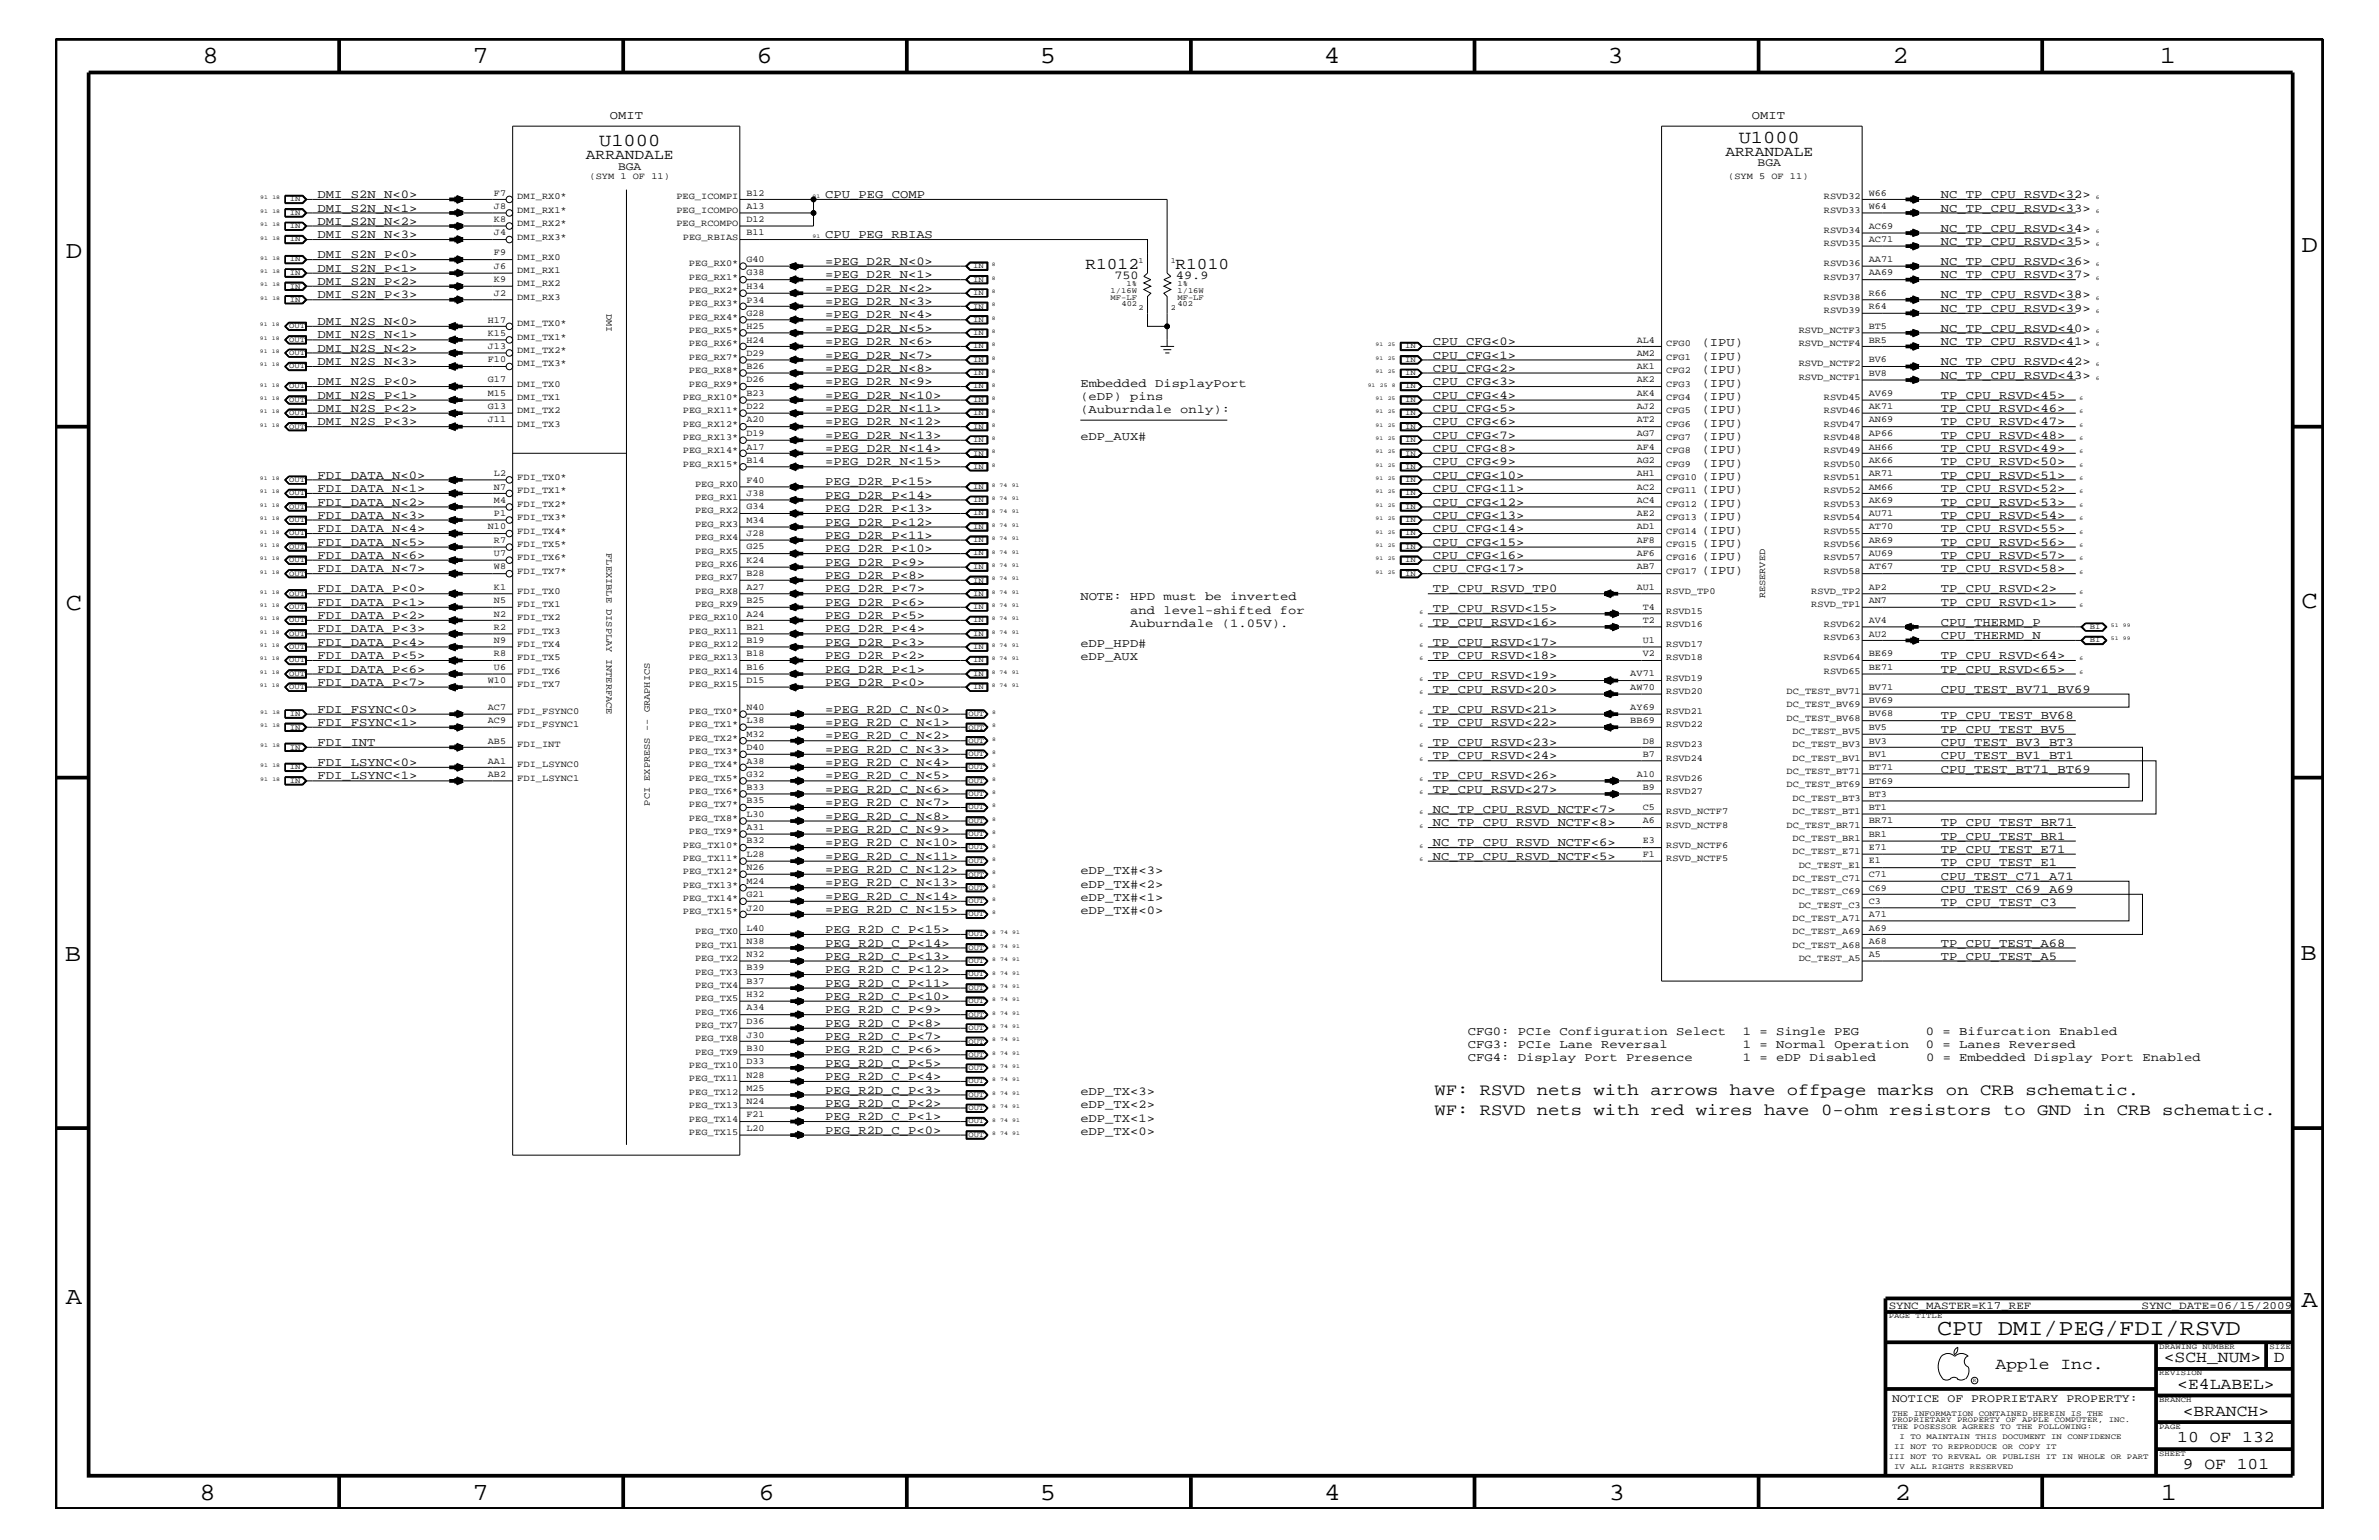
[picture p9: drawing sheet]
<svg xmlns="http://www.w3.org/2000/svg" width="432mm" height="279mm" viewBox="0 0 432 279" stroke-linecap="round" stroke-linejoin="round" font-family="sans-serif">
<defs><g id="words">
<g font-size="4.5">
<text x="36.7" y="11.5">8</text>
<text x="85.8" y="11.5">7</text>
<text x="137.3" y="11.5">6</text>
<text x="188.7" y="11.5">5</text>
<text x="240.3" y="11.5">4</text>
<text x="291.8" y="11.5">3</text>
<text x="343.5" y="11.5">2</text>
<text x="392" y="11.5">1</text>
<text x="11.9" y="46.8">D</text>
<text x="417.7" y="45.7">D</text>
<text x="11.9" y="110.6">C</text>
<text x="417.7" y="110.3">C</text>
<text x="11.8" y="174.3">B</text>
<text x="417.6" y="174.2">B</text>
<text x="11.9" y="236.7">A</text>
<text x="417.7" y="237.1">A</text>
<text x="36.2" y="272.1">8</text>
<text x="85.8" y="272.1">7</text>
<text x="137.7" y="272.1">6</text>
<text x="188.7" y="272.1">5</text>
<text x="240.4" y="272.1">4</text>
<text x="292" y="272.1">3</text>
<text x="343.9" y="272.1">2</text>
<text x="392.2" y="272.1">1</text>
</g>
<text font-size="4.1" x="351.6" y="242.3">CPU DMI/PEG/FDI/RSVD</text>
<g font-size="3.3">
<text x="108.8" y="26.5">U1000</text>
<text x="315.6" y="26">U1000</text>
</g>
<g font-size="3">
<text x="197" y="48.8">R1012</text>
<text x="213.4" y="48.8">R1010</text>
<text x="260.3" y="202.3">WF: RSVD nets with red wires have 0-ohm resistors to GND in CRB schematic.</text>
<text x="260.3" y="198.7">WF: RSVD nets with arrows have offpage marks on CRB schematic.</text>
<text x="362.2" y="248.4">Apple Inc.</text>
<text x="392.7" y="247.1">&lt;SCH_NUM&gt;</text>
<text x="395.2" y="252">&lt;E4LABEL&gt;</text>
<text x="412.7" y="247.1">D</text>
<text x="396.2" y="256.8">&lt;BRANCH&gt;</text>
<text x="395.2" y="261.6">10 OF 132</text>
<text x="396.2" y="266.6">9 OF 101</text>
</g>
<g font-size="2.6">
<text x="106.3" y="28.9">ARRANDALE</text>
<text x="313.2" y="28.2">ARRANDALE</text>
</g>
<g font-size="2.2">
<text x="110.7" y="21.6">OMIT</text>
<text x="318" y="21.6">OMIT</text>
<text x="57.7" y="35.9">DMI_S2N_N&lt;0&gt;</text>
<text x="149.8" y="35.9">CPU_PEG_COMP</text>
<text x="352.3" y="35.9">NC_TP_CPU_RSVD&lt;32&gt;</text>
<text x="57.7" y="40.8">DMI_S2N_N&lt;2&gt;</text>
<text x="57.7" y="38.4">DMI_S2N_N&lt;1&gt;</text>
<text x="352.3" y="38.4">NC_TP_CPU_RSVD&lt;33&gt;</text>
<text x="57.7" y="46.8">DMI_S2N_P&lt;0&gt;</text>
<text x="57.7" y="43.2">DMI_S2N_N&lt;3&gt;</text>
<text x="149.8" y="43.2">CPU_PEG_RBIAS</text>
<text x="352.3" y="42">NC_TP_CPU_RSVD&lt;34&gt;</text>
<text x="352.3" y="44.4">NC_TP_CPU_RSVD&lt;35&gt;</text>
<text x="57.7" y="51.7">DMI_S2N_P&lt;2&gt;</text>
<text x="57.7" y="49.3">DMI_S2N_P&lt;1&gt;</text>
<text x="149.8" y="48">=PEG_D2R_N&lt;0&gt;</text>
<text x="149.8" y="52.9">=PEG_D2R_N&lt;2&gt;</text>
<text x="149.8" y="50.5">=PEG_D2R_N&lt;1&gt;</text>
<text x="202.3" y="50.7">750</text>
<text x="213.4" y="50.7">49.9</text>
<text x="352.3" y="48">NC_TP_CPU_RSVD&lt;36&gt;</text>
<text x="352.3" y="50.5">NC_TP_CPU_RSVD&lt;37&gt;</text>
<text x="57.7" y="59">DMI_N2S_N&lt;0&gt;</text>
<text x="57.7" y="54.1">DMI_S2N_P&lt;3&gt;</text>
<text x="149.8" y="57.8">=PEG_D2R_N&lt;4&gt;</text>
<text x="149.8" y="55.3">=PEG_D2R_N&lt;3&gt;</text>
<text x="352.3" y="54.1">NC_TP_CPU_RSVD&lt;38&gt;</text>
<text x="352.3" y="56.6">NC_TP_CPU_RSVD&lt;39&gt;</text>
<text x="57.7" y="63.9">DMI_N2S_N&lt;2&gt;</text>
<text x="57.7" y="61.4">DMI_N2S_N&lt;1&gt;</text>
<text x="149.8" y="60.2">=PEG_D2R_N&lt;5&gt;</text>
<text x="149.8" y="65.1">=PEG_D2R_N&lt;7&gt;</text>
<text x="149.8" y="62.6">=PEG_D2R_N&lt;6&gt;</text>
<text x="260.1" y="62.6">CPU_CFG&lt;0&gt;</text>
<text x="260.1" y="65.1">CPU_CFG&lt;1&gt;</text>
<text x="308.9" y="65.3">(IPU)</text>
<text x="308.9" y="62.9">(IPU)</text>
<text x="352.3" y="60.2">NC_TP_CPU_RSVD&lt;40&gt;</text>
<text x="352.3" y="62.6">NC_TP_CPU_RSVD&lt;41&gt;</text>
<text x="57.7" y="69.9">DMI_N2S_P&lt;0&gt;</text>
<text x="57.7" y="66.2">DMI_N2S_N&lt;3&gt;</text>
<text x="149.8" y="69.9">=PEG_D2R_N&lt;9&gt;</text>
<text x="149.8" y="67.5">=PEG_D2R_N&lt;8&gt;</text>
<text x="196.1" y="70.1">Embedded DisplayPort</text>
<text x="260.1" y="67.5">CPU_CFG&lt;2&gt;</text>
<text x="260.1" y="69.9">CPU_CFG&lt;3&gt;</text>
<text x="308.9" y="67.7">(IPU)</text>
<text x="308.9" y="70.1">(IPU)</text>
<text x="352.3" y="66.2">NC_TP_CPU_RSVD&lt;42&gt;</text>
<text x="352.3" y="68.7">NC_TP_CPU_RSVD&lt;43&gt;</text>
<text x="57.7" y="77.2">DMI_N2S_P&lt;3&gt;</text>
<text x="57.7" y="74.7">DMI_N2S_P&lt;2&gt;</text>
<text x="57.7" y="72.3">DMI_N2S_P&lt;1&gt;</text>
<text x="149.8" y="74.7">=PEG_D2R_N&lt;11&gt;</text>
<text x="149.8" y="72.3">=PEG_D2R_N&lt;10&gt;</text>
<text x="149.8" y="77.2">=PEG_D2R_N&lt;12&gt;</text>
<text x="196.1" y="72.6">(eDP) pins</text>
<text x="196.1" y="75">(Auburndale only):</text>
<text x="260.1" y="72.3">CPU_CFG&lt;4&gt;</text>
<text x="260.1" y="74.7">CPU_CFG&lt;5&gt;</text>
<text x="260.1" y="77.2">CPU_CFG&lt;6&gt;</text>
<text x="308.9" y="75">(IPU)</text>
<text x="308.9" y="72.6">(IPU)</text>
<text x="308.9" y="77.4">(IPU)</text>
<text x="352.3" y="72.3">TP_CPU_RSVD&lt;45&gt;</text>
<text x="352.3" y="74.7">TP_CPU_RSVD&lt;46&gt;</text>
<text x="352.3" y="77.2">TP_CPU_RSVD&lt;47&gt;</text>
<text x="149.8" y="82">=PEG_D2R_N&lt;14&gt;</text>
<text x="149.8" y="79.6">=PEG_D2R_N&lt;13&gt;</text>
<text x="196.1" y="79.9">eDP_AUX#</text>
<text x="260.1" y="79.6">CPU_CFG&lt;7&gt;</text>
<text x="260.1" y="82">CPU_CFG&lt;8&gt;</text>
<text x="308.9" y="79.9">(IPU)</text>
<text x="308.9" y="82.2">(IPU)</text>
<text x="352.3" y="79.6">TP_CPU_RSVD&lt;48&gt;</text>
<text x="352.3" y="82">TP_CPU_RSVD&lt;49&gt;</text>
<text x="57.7" y="89.3">FDI_DATA_N&lt;1&gt;</text>
<text x="57.7" y="86.9">FDI_DATA_N&lt;0&gt;</text>
<text x="149.8" y="84.4">=PEG_D2R_N&lt;15&gt;</text>
<text x="149.8" y="88.1">PEG_D2R_P&lt;15&gt;</text>
<text x="260.1" y="84.4">CPU_CFG&lt;9&gt;</text>
<text x="260.1" y="89.3">CPU_CFG&lt;11&gt;</text>
<text x="260.1" y="86.9">CPU_CFG&lt;10&gt;</text>
<text x="308.9" y="84.7">(IPU)</text>
<text x="308.9" y="87.1">(IPU)</text>
<text x="308.9" y="89.5">(IPU)</text>
<text x="352.3" y="84.4">TP_CPU_RSVD&lt;50&gt;</text>
<text x="352.3" y="89.3">TP_CPU_RSVD&lt;52&gt;</text>
<text x="352.3" y="86.9">TP_CPU_RSVD&lt;51&gt;</text>
<text x="57.7" y="94.2">FDI_DATA_N&lt;3&gt;</text>
<text x="57.7" y="91.7">FDI_DATA_N&lt;2&gt;</text>
<text x="149.8" y="95.4">PEG_D2R_P&lt;12&gt;</text>
<text x="149.8" y="92.9">PEG_D2R_P&lt;13&gt;</text>
<text x="149.8" y="90.5">PEG_D2R_P&lt;14&gt;</text>
<text x="260.1" y="91.7">CPU_CFG&lt;12&gt;</text>
<text x="260.1" y="94.2">CPU_CFG&lt;13&gt;</text>
<text x="308.9" y="92">(IPU)</text>
<text x="308.9" y="94.3">(IPU)</text>
<text x="352.3" y="94.2">TP_CPU_RSVD&lt;54&gt;</text>
<text x="352.3" y="91.7">TP_CPU_RSVD&lt;53&gt;</text>
<text x="57.7" y="101.4">FDI_DATA_N&lt;6&gt;</text>
<text x="57.7" y="99">FDI_DATA_N&lt;5&gt;</text>
<text x="57.7" y="96.5">FDI_DATA_N&lt;4&gt;</text>
<text x="149.8" y="97.7">PEG_D2R_P&lt;11&gt;</text>
<text x="149.8" y="100.2">PEG_D2R_P&lt;10&gt;</text>
<text x="260.1" y="96.5">CPU_CFG&lt;14&gt;</text>
<text x="260.1" y="99">CPU_CFG&lt;15&gt;</text>
<text x="260.1" y="101.4">CPU_CFG&lt;16&gt;</text>
<text x="308.9" y="99.3">(IPU)</text>
<text x="308.9" y="96.8">(IPU)</text>
<text x="308.9" y="101.6">(IPU)</text>
<text x="352.3" y="96.5">TP_CPU_RSVD&lt;55&gt;</text>
<text x="352.3" y="99">TP_CPU_RSVD&lt;56&gt;</text>
<text x="352.3" y="101.4">TP_CPU_RSVD&lt;57&gt;</text>
<text x="57.7" y="107.5">FDI_DATA_P&lt;0&gt;</text>
<text x="57.7" y="103.8">FDI_DATA_N&lt;7&gt;</text>
<text x="149.8" y="107.5">PEG_D2R_P&lt;7&gt;</text>
<text x="149.8" y="102.6">PEG_D2R_P&lt;9&gt;</text>
<text x="149.8" y="105">PEG_D2R_P&lt;8&gt;</text>
<text x="260.1" y="107.5">TP_CPU_RSVD_TP0</text>
<text x="260.1" y="103.8">CPU_CFG&lt;17&gt;</text>
<text x="308.9" y="104.1">(IPU)</text>
<text x="352.3" y="107.5">TP_CPU_RSVD&lt;2&gt;</text>
<text x="352.3" y="103.8">TP_CPU_RSVD&lt;58&gt;</text>
<text x="57.7" y="112.3">FDI_DATA_P&lt;2&gt;</text>
<text x="57.7" y="109.9">FDI_DATA_P&lt;1&gt;</text>
<text x="149.8" y="109.9">PEG_D2R_P&lt;6&gt;</text>
<text x="149.8" y="112.3">PEG_D2R_P&lt;5&gt;</text>
<text x="196.1" y="108.9">NOTE: HPD must be inverted</text>
<text x="205.1" y="111.4">and level-shifted for</text>
<text x="205.2" y="113.7">Auburndale (1.05V).</text>
<text x="260.1" y="111.1">TP_CPU_RSVD&lt;15&gt;</text>
<text x="260.1" y="113.6">TP_CPU_RSVD&lt;16&gt;</text>
<text x="352.3" y="109.9">TP_CPU_RSVD&lt;1&gt;</text>
<text x="352.3" y="113.6">CPU_THERMD_P</text>
<text x="57.7" y="119.6">FDI_DATA_P&lt;5&gt;</text>
<text x="57.7" y="117.2">FDI_DATA_P&lt;4&gt;</text>
<text x="57.7" y="114.8">FDI_DATA_P&lt;3&gt;</text>
<text x="149.8" y="119.6">PEG_D2R_P&lt;2&gt;</text>
<text x="149.8" y="117.2">PEG_D2R_P&lt;3&gt;</text>
<text x="149.8" y="114.8">PEG_D2R_P&lt;4&gt;</text>
<text x="196.1" y="117.4">eDP_HPD#</text>
<text x="196.1" y="119.8">eDP_AUX</text>
<text x="260.1" y="119.6">TP_CPU_RSVD&lt;18&gt;</text>
<text x="260.1" y="117.2">TP_CPU_RSVD&lt;17&gt;</text>
<text x="352.3" y="119.6">TP_CPU_RSVD&lt;64&gt;</text>
<text x="352.3" y="115.9">CPU_THERMD_N</text>
<text x="57.7" y="124.4">FDI_DATA_P&lt;7&gt;</text>
<text x="57.7" y="122">FDI_DATA_P&lt;6&gt;</text>
<text x="149.8" y="122">PEG_D2R_P&lt;1&gt;</text>
<text x="149.8" y="124.4">PEG_D2R_P&lt;0&gt;</text>
<text x="260.1" y="123.2">TP_CPU_RSVD&lt;19&gt;</text>
<text x="260.1" y="125.7">TP_CPU_RSVD&lt;20&gt;</text>
<text x="352.3" y="122">TP_CPU_RSVD&lt;65&gt;</text>
<text x="352.3" y="125.7">CPU_TEST_BV71_BV69</text>
<text x="57.7" y="131.7">FDI_FSYNC&lt;1&gt;</text>
<text x="57.7" y="129.3">FDI_FSYNC&lt;0&gt;</text>
<text x="149.8" y="131.7">=PEG_R2D_C_N&lt;1&gt;</text>
<text x="149.8" y="129.3">=PEG_R2D_C_N&lt;0&gt;</text>
<text x="260.1" y="129.3">TP_CPU_RSVD&lt;21&gt;</text>
<text x="260.1" y="131.7">TP_CPU_RSVD&lt;22&gt;</text>
<text x="352.3" y="130.5">TP_CPU_TEST_BV68</text>
<text x="57.7" y="135.3">FDI_INT</text>
<text x="149.8" y="134.1">=PEG_R2D_C_N&lt;2&gt;</text>
<text x="149.8" y="136.6">=PEG_R2D_C_N&lt;3&gt;</text>
<text x="260.1" y="137.8">TP_CPU_RSVD&lt;24&gt;</text>
<text x="260.1" y="135.3">TP_CPU_RSVD&lt;23&gt;</text>
<text x="352.3" y="137.8">CPU_TEST_BV1_BT1</text>
<text x="352.3" y="135.3">CPU_TEST_BV3_BT3</text>
<text x="352.3" y="133">TP_CPU_TEST_BV5</text>
<text x="57.7" y="141.4">FDI_LSYNC&lt;1&gt;</text>
<text x="57.7" y="139">FDI_LSYNC&lt;0&gt;</text>
<text x="149.8" y="141.4">=PEG_R2D_C_N&lt;5&gt;</text>
<text x="149.8" y="143.9">=PEG_R2D_C_N&lt;6&gt;</text>
<text x="149.8" y="139">=PEG_R2D_C_N&lt;4&gt;</text>
<text x="260.1" y="141.4">TP_CPU_RSVD&lt;26&gt;</text>
<text x="260.1" y="143.9">TP_CPU_RSVD&lt;27&gt;</text>
<text x="352.3" y="140.2">CPU_TEST_BT71_BT69</text>
<text x="149.8" y="146.2">=PEG_R2D_C_N&lt;7&gt;</text>
<text x="149.8" y="148.7">=PEG_R2D_C_N&lt;8&gt;</text>
<text x="260.1" y="147.5">NC_TP_CPU_RSVD_NCTF&lt;7&gt;</text>
<text x="260.1" y="149.9">NC_TP_CPU_RSVD_NCTF&lt;8&gt;</text>
<text x="352.3" y="149.9">TP_CPU_TEST_BR71</text>
<text x="149.8" y="153.5">=PEG_R2D_C_N&lt;10&gt;</text>
<text x="149.8" y="156">=PEG_R2D_C_N&lt;11&gt;</text>
<text x="149.8" y="151.1">=PEG_R2D_C_N&lt;9&gt;</text>
<text x="260.1" y="153.5">NC_TP_CPU_RSVD_NCTF&lt;6&gt;</text>
<text x="260.1" y="156">NC_TP_CPU_RSVD_NCTF&lt;5&gt;</text>
<text x="352.3" y="152.3">TP_CPU_TEST_BR1</text>
<text x="352.3" y="154.7">TP_CPU_TEST_E71</text>
<text x="149.8" y="160.8">=PEG_R2D_C_N&lt;13&gt;</text>
<text x="149.8" y="158.4">=PEG_R2D_C_N&lt;12&gt;</text>
<text x="196.1" y="161.1">eDP_TX#&lt;2&gt;</text>
<text x="196.1" y="158.6">eDP_TX#&lt;3&gt;</text>
<text x="352.3" y="157.2">TP_CPU_TEST_E1</text>
<text x="352.3" y="159.6">CPU_TEST_C71_A71</text>
<text x="352.3" y="162">CPU_TEST_C69_A69</text>
<text x="149.8" y="165.6">=PEG_R2D_C_N&lt;15&gt;</text>
<text x="149.8" y="163.3">=PEG_R2D_C_N&lt;14&gt;</text>
<text x="196.1" y="165.9">eDP_TX#&lt;0&gt;</text>
<text x="196.1" y="163.5">eDP_TX#&lt;1&gt;</text>
<text x="352.3" y="164.5">TP_CPU_TEST_C3</text>
<text x="149.8" y="169.3">PEG_R2D_C_P&lt;15&gt;</text>
<text x="149.8" y="171.7">PEG_R2D_C_P&lt;14&gt;</text>
<text x="352.3" y="171.7">TP_CPU_TEST_A68</text>
<text x="149.8" y="179">PEG_R2D_C_P&lt;11&gt;</text>
<text x="149.8" y="174.2">PEG_R2D_C_P&lt;13&gt;</text>
<text x="149.8" y="176.6">PEG_R2D_C_P&lt;12&gt;</text>
<text x="352.3" y="174.2">TP_CPU_TEST_A5</text>
<text x="149.8" y="183.8">PEG_R2D_C_P&lt;9&gt;</text>
<text x="149.8" y="181.4">PEG_R2D_C_P&lt;10&gt;</text>
<text x="149.8" y="191.1">PEG_R2D_C_P&lt;6&gt;</text>
<text x="149.8" y="186.3">PEG_R2D_C_P&lt;8&gt;</text>
<text x="149.8" y="188.7">PEG_R2D_C_P&lt;7&gt;</text>
<text x="266.4" y="190.2">CFG3: PCIe Lane Reversal</text>
<text x="266.4" y="187.7">CFG0: PCIe Configuration Select</text>
<text x="316.3" y="187.7">1 = Single PEG</text>
<text x="316.3" y="190.2">1 = Normal Operation</text>
<text x="349.6" y="187.7">0 = Bifurcation Enabled</text>
<text x="349.6" y="190.2">0 = Lanes Reversed</text>
<text x="149.8" y="193.6">PEG_R2D_C_P&lt;5&gt;</text>
<text x="149.8" y="195.9">PEG_R2D_C_P&lt;4&gt;</text>
<text x="266.4" y="192.6">CFG4: Display Port Presence</text>
<text x="316.3" y="192.6">1 = eDP Disabled</text>
<text x="349.6" y="192.6">0 = Embedded Display Port Enabled</text>
<text x="149.8" y="198.4">PEG_R2D_C_P&lt;3&gt;</text>
<text x="149.8" y="200.9">PEG_R2D_C_P&lt;2&gt;</text>
<text x="149.8" y="203.2">PEG_R2D_C_P&lt;1&gt;</text>
<text x="196.1" y="198.7">eDP_TX&lt;3&gt;</text>
<text x="196.1" y="201">eDP_TX&lt;2&gt;</text>
<text x="196.1" y="203.5">eDP_TX&lt;1&gt;</text>
<text x="149.8" y="205.7">PEG_R2D_C_P&lt;0&gt;</text>
<text x="196.1" y="205.9">eDP_TX&lt;0&gt;</text>
</g>
<g font-size="2.1">
<text x="112.2" y="30.8">BGA</text>
<text x="319" y="30.2">BGA</text>
<text x="343.4" y="254.4">NOTICE OF PROPRIETARY PROPERTY:</text>
</g>
<g font-size="2">
<text x="342.8" y="237.4">SYNC_MASTER=K17_REF</text>
<text x="388.7" y="237.4">SYNC_DATE=06/15/2009</text>
</g>
<g font-size="1.7">
<text x="89.7" y="35.5">F7</text>
<text x="107" y="32.5">(SYM 1 OF 11)</text>
<text x="135.5" y="35.5">B12</text>
<text x="313.7" y="32.5">(SYM 5 OF 11)</text>
<text x="339.2" y="35.5">W66</text>
<text x="89.7" y="37.9">J8</text>
<text x="89.7" y="40.3">K8</text>
<text x="93.9" y="36.2">DMI_RX0*</text>
<text x="93.9" y="38.6">DMI_RX1*</text>
<text x="93.9" y="41">DMI_RX2*</text>
<text x="122.8" y="41">PEG_RCOMPO</text>
<text x="122.8" y="36.2">PEG_ICOMPI</text>
<text x="122.8" y="38.6">PEG_ICOMPO</text>
<text x="135.5" y="37.9">A13</text>
<text x="135.5" y="40.3">D12</text>
<text x="331" y="38.6">RSVD33</text>
<text x="331" y="36.2">RSVD32</text>
<text x="339.2" y="37.9">W64</text>
<text x="339.2" y="41.5">AC69</text>
<text x="89.7" y="46.3">F9</text>
<text x="89.7" y="42.7">J4</text>
<text x="93.9" y="47.1">DMI_RX0</text>
<text x="93.9" y="43.5">DMI_RX3*</text>
<text x="124" y="43.5">PEG_RBIAS</text>
<text x="135.5" y="42.7">B11</text>
<text x="135.5" y="47.6">G40</text>
<text x="331" y="42.3">RSVD34</text>
<text x="331" y="44.6">RSVD35</text>
<text x="339.2" y="44">AC71</text>
<text x="339.2" y="47.6">AA71</text>
<text x="89.7" y="48.8">J6</text>
<text x="89.7" y="51.3">K9</text>
<text x="89.7" y="53.6">J2</text>
<text x="93.9" y="51.9">DMI_RX2</text>
<text x="93.9" y="49.6">DMI_RX1</text>
<text x="125.1" y="48.3">PEG_RX0*</text>
<text x="125.1" y="50.7">PEG_RX1*</text>
<text x="125.1" y="53.2">PEG_RX2*</text>
<text x="135.5" y="50">G38</text>
<text x="135.5" y="52.4">H34</text>
<text x="331" y="50.7">RSVD37</text>
<text x="331" y="48.3">RSVD36</text>
<text x="339.2" y="50">AA69</text>
<text x="339.2" y="53.6">R66</text>
<text x="88.6" y="58.5">H17</text>
<text x="93.9" y="54.4">DMI_RX3</text>
<text x="93.9" y="59.2">DMI_TX0*</text>
<text x="110.1" y="57" transform="rotate(90 110.1 57)">DMI</text>
<text x="125.1" y="55.6">PEG_RX3*</text>
<text x="125.1" y="58">PEG_RX4*</text>
<text x="135.5" y="54.9">P34</text>
<text x="135.5" y="57.3">G28</text>
<text x="135.5" y="59.7">H25</text>
<text x="331" y="56.8">RSVD39</text>
<text x="331" y="54.4">RSVD38</text>
<text x="339.2" y="56.1">R64</text>
<text x="339.2" y="59.7">BT5</text>
<text x="88.6" y="60.9">K15</text>
<text x="88.6" y="63.4">J13</text>
<text x="88.6" y="65.7">F10</text>
<text x="93.9" y="64">DMI_TX2*</text>
<text x="93.9" y="61.7">DMI_TX1*</text>
<text x="125.1" y="60.4">PEG_RX5*</text>
<text x="125.1" y="65.3">PEG_RX7*</text>
<text x="125.1" y="62.9">PEG_RX6*</text>
<text x="135.5" y="62.2">H24</text>
<text x="135.5" y="64.5">D29</text>
<text x="297.1" y="62.2">AL4</text>
<text x="297.1" y="64.5">AM2</text>
<text x="302.4" y="65.3">CFG1</text>
<text x="302.4" y="62.9">CFG0</text>
<text x="326.5" y="60.4">RSVD_NCTF3</text>
<text x="326.5" y="62.9">RSVD_NCTF4</text>
<text x="339.2" y="65.7">BV6</text>
<text x="339.2" y="62.2">BR5</text>
<text x="88.6" y="69.4">G17</text>
<text x="88.6" y="71.8">M15</text>
<text x="93.9" y="66.5">DMI_TX3*</text>
<text x="93.9" y="70.1">DMI_TX0</text>
<text x="125.1" y="70.1">PEG_RX9*</text>
<text x="125.1" y="67.7">PEG_RX8*</text>
<text x="135.5" y="71.8">B23</text>
<text x="135.5" y="67">B26</text>
<text x="135.5" y="69.4">D26</text>
<text x="297.1" y="67">AK1</text>
<text x="297.1" y="69.4">AK2</text>
<text x="297.1" y="71.8">AK4</text>
<text x="302.4" y="70.1">CFG3</text>
<text x="302.4" y="67.7">CFG2</text>
<text x="326.5" y="68.9">RSVD_NCTF1</text>
<text x="326.5" y="66.5">RSVD_NCTF2</text>
<text x="339.2" y="71.8">AV69</text>
<text x="339.2" y="68.2">BV8</text>
<text x="88.6" y="74.3">G13</text>
<text x="88.6" y="76.7">J11</text>
<text x="93.9" y="72.6">DMI_TX1</text>
<text x="93.9" y="75">DMI_TX2</text>
<text x="93.9" y="77.4">DMI_TX3</text>
<text x="124" y="72.6">PEG_RX10*</text>
<text x="124" y="77.4">PEG_RX12*</text>
<text x="124" y="75">PEG_RX11*</text>
<text x="135.5" y="74.3">D22</text>
<text x="135.5" y="76.7">A20</text>
<text x="297.1" y="74.3">AJ2</text>
<text x="297.1" y="76.7">AT2</text>
<text x="302.4" y="77.4">CFG6</text>
<text x="302.4" y="75">CFG5</text>
<text x="302.4" y="72.6">CFG4</text>
<text x="331" y="75">RSVD46</text>
<text x="331" y="77.4">RSVD47</text>
<text x="331" y="72.6">RSVD45</text>
<text x="339.2" y="74.3">AK71</text>
<text x="339.2" y="76.7">AN69</text>
<text x="124" y="79.9">PEG_RX13*</text>
<text x="124" y="82.2">PEG_RX14*</text>
<text x="135.5" y="79.1">D19</text>
<text x="135.5" y="81.6">A17</text>
<text x="135.5" y="83.9">B14</text>
<text x="297.1" y="79.1">AG7</text>
<text x="297.1" y="81.6">AF4</text>
<text x="297.1" y="83.9">AG2</text>
<text x="302.4" y="82.2">CFG8</text>
<text x="302.4" y="79.9">CFG7</text>
<text x="331" y="82.2">RSVD49</text>
<text x="331" y="79.9">RSVD48</text>
<text x="339.2" y="79.1">AP66</text>
<text x="339.2" y="81.6">AH66</text>
<text x="339.2" y="83.9">AK66</text>
<text x="89.7" y="86.4">L2</text>
<text x="89.7" y="88.8">N7</text>
<text x="93.9" y="89.5">FDI_TX1*</text>
<text x="93.9" y="87.1">FDI_TX0*</text>
<text x="124" y="84.7">PEG_RX15*</text>
<text x="126.2" y="88.3">PEG_RX0</text>
<text x="135.5" y="87.6">F40</text>
<text x="297.1" y="86.4">AH1</text>
<text x="297.1" y="88.8">AC2</text>
<text x="302.4" y="89.5">CFG11</text>
<text x="302.4" y="87.1">CFG10</text>
<text x="302.4" y="84.7">CFG9</text>
<text x="331" y="89.5">RSVD52</text>
<text x="331" y="87.1">RSVD51</text>
<text x="331" y="84.7">RSVD50</text>
<text x="339.2" y="86.4">AR71</text>
<text x="339.2" y="88.8">AM66</text>
<text x="89.7" y="91.2">M4</text>
<text x="89.7" y="93.7">P1</text>
<text x="93.9" y="92">FDI_TX2*</text>
<text x="93.9" y="94.3">FDI_TX3*</text>
<text x="126.2" y="90.7">PEG_RX1</text>
<text x="126.2" y="95.6">PEG_RX3</text>
<text x="126.2" y="93.2">PEG_RX2</text>
<text x="135.5" y="90">J38</text>
<text x="135.5" y="92.4">G34</text>
<text x="135.5" y="94.9">M34</text>
<text x="297.1" y="91.2">AC4</text>
<text x="297.1" y="93.7">AE2</text>
<text x="302.4" y="94.3">CFG13</text>
<text x="302.4" y="92">CFG12</text>
<text x="331" y="94.3">RSVD54</text>
<text x="331" y="92">RSVD53</text>
<text x="339.2" y="91.2">AK69</text>
<text x="339.2" y="93.7">AU71</text>
<text x="88.6" y="96">N10</text>
<text x="89.7" y="98.5">R7</text>
<text x="89.7" y="101">U7</text>
<text x="93.9" y="99.3">FDI_TX5*</text>
<text x="93.9" y="96.8">FDI_TX4*</text>
<text x="93.9" y="101.6">FDI_TX6*</text>
<text x="110.1" y="100.4" transform="rotate(90 110.1 100.4)">FLEXIBLE DISPLAY INTERFACE</text>
<text x="126.2" y="98">PEG_RX4</text>
<text x="126.2" y="100.4">PEG_RX5</text>
<text x="135.5" y="97.3">J28</text>
<text x="135.5" y="99.7">G25</text>
<text x="297.1" y="96">AD1</text>
<text x="297.1" y="98.5">AF8</text>
<text x="297.1" y="101">AF6</text>
<text x="302.4" y="101.6">CFG16</text>
<text x="302.4" y="99.3">CFG15</text>
<text x="302.4" y="96.8">CFG14</text>
<text x="331" y="101.6">RSVD57</text>
<text x="331" y="99.3">RSVD56</text>
<text x="331" y="96.8">RSVD55</text>
<text x="339.2" y="96">AT70</text>
<text x="339.2" y="98.5">AR69</text>
<text x="339.2" y="101">AU69</text>
<text x="89.7" y="107">K1</text>
<text x="89.7" y="103.3">W8</text>
<text x="93.9" y="104.1">FDI_TX7*</text>
<text x="93.9" y="107.7">FDI_TX0</text>
<text x="126.2" y="102.9">PEG_RX6</text>
<text x="126.2" y="105.3">PEG_RX7</text>
<text x="126.2" y="107.7">PEG_RX8</text>
<text x="135.5" y="102.1">K24</text>
<text x="135.5" y="104.6">B28</text>
<text x="135.5" y="107">A27</text>
<text x="297.1" y="103.3">AB7</text>
<text x="297.1" y="107">AU1</text>
<text x="302.4" y="107.7">RSVD_TP0</text>
<text x="302.4" y="104.1">CFG17</text>
<text x="328.8" y="107.7">RSVD_TP2</text>
<text x="331" y="104.1">RSVD58</text>
<text x="339.2" y="103.3">AT67</text>
<text x="339.2" y="107">AP2</text>
<text x="89.7" y="109.4">N5</text>
<text x="89.7" y="111.9">N2</text>
<text x="93.9" y="110.2">FDI_TX1</text>
<text x="93.9" y="112.6">FDI_TX2</text>
<text x="125.1" y="112.6">PEG_RX10</text>
<text x="126.2" y="110.2">PEG_RX9</text>
<text x="135.5" y="111.9">A24</text>
<text x="135.5" y="109.4">B25</text>
<text x="298.2" y="110.6">T4</text>
<text x="298.2" y="113.1">T2</text>
<text x="302.4" y="113.7">RSVD16</text>
<text x="302.4" y="111.4">RSVD15</text>
<text x="320.4" y="108.6" transform="rotate(-90 320.4 108.6)">RESERVED</text>
<text x="328.8" y="110.2">RSVD_TP1</text>
<text x="331" y="113.7">RSVD62</text>
<text x="339.2" y="113.1">AV4</text>
<text x="339.2" y="109.4">AN7</text>
<text x="89.7" y="114.2">R2</text>
<text x="89.7" y="116.7">N9</text>
<text x="89.7" y="119.1">R8</text>
<text x="93.9" y="115">FDI_TX3</text>
<text x="93.9" y="117.4">FDI_TX4</text>
<text x="93.9" y="119.8">FDI_TX5</text>
<text x="125.1" y="115">PEG_RX11</text>
<text x="125.1" y="119.8">PEG_RX13</text>
<text x="125.1" y="117.4">PEG_RX12</text>
<text x="135.5" y="114.2">B21</text>
<text x="135.5" y="116.7">B19</text>
<text x="135.5" y="119.1">B18</text>
<text x="298.2" y="116.7">U1</text>
<text x="298.2" y="119.1">V2</text>
<text x="302.4" y="119.8">RSVD18</text>
<text x="302.4" y="117.4">RSVD17</text>
<text x="331" y="119.8">RSVD64</text>
<text x="331" y="116.2">RSVD63</text>
<text x="339.2" y="115.5">AU2</text>
<text x="339.2" y="119.1">BE69</text>
<text x="88.6" y="124">W10</text>
<text x="89.7" y="121.5">U6</text>
<text x="93.9" y="122.3">FDI_TX6</text>
<text x="93.9" y="124.7">FDI_TX7</text>
<text x="125.1" y="124.7">PEG_RX15</text>
<text x="125.1" y="122.3">PEG_RX14</text>
<text x="135.5" y="121.5">B16</text>
<text x="135.5" y="124">D15</text>
<text x="295.9" y="122.7">AV71</text>
<text x="295.9" y="125.2">AW70</text>
<text x="302.4" y="125.9">RSVD20</text>
<text x="302.4" y="123.5">RSVD19</text>
<text x="324.3" y="125.9">DC_TEST_BV71</text>
<text x="331" y="122.3">RSVD65</text>
<text x="339.2" y="125.2">BV71</text>
<text x="339.2" y="121.5">BE71</text>
<text x="88.6" y="128.8">AC7</text>
<text x="88.6" y="131.3">AC9</text>
<text x="93.9" y="129.6">FDI_FSYNC0</text>
<text x="93.9" y="131.9">FDI_FSYNC1</text>
<text x="125.1" y="129.6">PEG_TX0*</text>
<text x="125.1" y="131.9">PEG_TX1*</text>
<text x="135.5" y="128.8">N40</text>
<text x="135.5" y="131.3">L38</text>
<text x="295.9" y="128.8">AY69</text>
<text x="295.9" y="131.3">BB69</text>
<text x="302.4" y="131.9">RSVD22</text>
<text x="302.4" y="129.6">RSVD21</text>
<text x="324.3" y="130.8">DC_TEST_BV68</text>
<text x="324.3" y="128.3">DC_TEST_BV69</text>
<text x="339.2" y="130">BV68</text>
<text x="339.2" y="127.6">BV69</text>
<text x="88.6" y="134.9">AB5</text>
<text x="93.9" y="135.6">FDI_INT</text>
<text x="125.1" y="134.4">PEG_TX2*</text>
<text x="125.1" y="136.8">PEG_TX3*</text>
<text x="135.5" y="133.6">M32</text>
<text x="135.5" y="136.1">D40</text>
<text x="298.2" y="134.9">D8</text>
<text x="298.2" y="137.3">B7</text>
<text x="302.4" y="135.6">RSVD23</text>
<text x="325.4" y="135.6">DC_TEST_BV3</text>
<text x="325.4" y="133.2">DC_TEST_BV5</text>
<text x="339.2" y="137.3">BV1</text>
<text x="339.2" y="134.9">BV3</text>
<text x="339.2" y="132.4">BV5</text>
<text x="88.6" y="138.5">AA1</text>
<text x="88.6" y="140.9">AB2</text>
<text x="93.9" y="139.2">FDI_LSYNC0</text>
<text x="93.9" y="141.7">FDI_LSYNC1</text>
<text x="125.1" y="139.2">PEG_TX4*</text>
<text x="125.1" y="141.7">PEG_TX5*</text>
<text x="135.5" y="138.5">A38</text>
<text x="135.5" y="140.9">G32</text>
<text x="135.5" y="143.4">B33</text>
<text x="297.1" y="140.9">A10</text>
<text x="298.2" y="143.4">B9</text>
<text x="302.4" y="138">RSVD24</text>
<text x="302.4" y="141.7">RSVD26</text>
<text x="324.3" y="142.9">DC_TEST_BT69</text>
<text x="324.3" y="140.4">DC_TEST_BT71</text>
<text x="325.4" y="138">DC_TEST_BV1</text>
<text x="339.2" y="142.2">BT69</text>
<text x="339.2" y="139.7">BT71</text>
<text x="117.9" y="146.2" transform="rotate(-90 117.9 146.2)">PCI EXPRESS -- GRAPHICS</text>
<text x="125.1" y="144">PEG_TX6*</text>
<text x="125.1" y="146.5">PEG_TX7*</text>
<text x="125.1" y="149">PEG_TX8*</text>
<text x="135.5" y="145.7">B35</text>
<text x="135.5" y="148.2">L30</text>
<text x="298.2" y="147">C5</text>
<text x="298.2" y="149.4">A6</text>
<text x="302.4" y="147.7">RSVD_NCTF7</text>
<text x="302.4" y="144">RSVD27</text>
<text x="325.4" y="145.3">DC_TEST_BT3</text>
<text x="325.4" y="147.7">DC_TEST_BT1</text>
<text x="339.2" y="149.4">BR71</text>
<text x="339.2" y="147">BT1</text>
<text x="339.2" y="144.6">BT3</text>
<text x="124" y="153.8">PEG_TX10*</text>
<text x="125.1" y="151.3">PEG_TX9*</text>
<text x="135.5" y="153">B32</text>
<text x="135.5" y="155.5">L28</text>
<text x="135.5" y="150.7">A31</text>
<text x="298.2" y="155.5">F1</text>
<text x="298.2" y="153">E3</text>
<text x="302.4" y="153.8">RSVD_NCTF6</text>
<text x="302.4" y="150.1">RSVD_NCTF8</text>
<text x="324.3" y="150.1">DC_TEST_BR71</text>
<text x="325.4" y="155">DC_TEST_E71</text>
<text x="325.4" y="152.6">DC_TEST_BR1</text>
<text x="339.2" y="151.8">BR1</text>
<text x="339.2" y="154.3">E71</text>
<text x="124" y="156.2">PEG_TX11*</text>
<text x="124" y="158.6">PEG_TX12*</text>
<text x="124" y="161.1">PEG_TX13*</text>
<text x="135.5" y="157.9">N26</text>
<text x="135.5" y="160.3">M24</text>
<text x="302.4" y="156.2">RSVD_NCTF5</text>
<text x="325.4" y="159.9">DC_TEST_C71</text>
<text x="326.5" y="157.4">DC_TEST_E1</text>
<text x="339.2" y="161.6">C69</text>
<text x="339.2" y="159.1">C71</text>
<text x="339.2" y="156.7">E1</text>
<text x="124" y="163.5">PEG_TX14*</text>
<text x="124" y="165.9">PEG_TX15*</text>
<text x="135.5" y="162.8">G21</text>
<text x="135.5" y="165.2">J20</text>
<text x="325.4" y="167.1">DC_TEST_A71</text>
<text x="325.4" y="162.2">DC_TEST_C69</text>
<text x="326.5" y="164.7">DC_TEST_C3</text>
<text x="339.2" y="166.4">A71</text>
<text x="339.2" y="163.9">C3</text>
<text x="126.2" y="169.5">PEG_TX0</text>
<text x="126.2" y="172">PEG_TX1</text>
<text x="135.5" y="168.9">L40</text>
<text x="135.5" y="171.2">N38</text>
<text x="135.5" y="173.7">N32</text>
<text x="325.4" y="169.5">DC_TEST_A69</text>
<text x="325.4" y="172">DC_TEST_A68</text>
<text x="339.2" y="173.7">A5</text>
<text x="339.2" y="171.2">A68</text>
<text x="339.2" y="168.9">A69</text>
<text x="126.2" y="176.8">PEG_TX3</text>
<text x="126.2" y="174.4">PEG_TX2</text>
<text x="126.2" y="179.3">PEG_TX4</text>
<text x="135.5" y="176.1">B39</text>
<text x="135.5" y="178.5">B37</text>
<text x="326.5" y="174.4">DC_TEST_A5</text>
<text x="126.2" y="181.6">PEG_TX5</text>
<text x="126.2" y="184.1">PEG_TX6</text>
<text x="135.5" y="181">H32</text>
<text x="135.5" y="183.3">A34</text>
<text x="135.5" y="185.8">D36</text>
<text x="126.2" y="188.9">PEG_TX8</text>
<text x="126.2" y="186.5">PEG_TX7</text>
<text x="126.2" y="191.4">PEG_TX9</text>
<text x="135.5" y="188.2">J30</text>
<text x="135.5" y="190.6">B30</text>
<text x="125.1" y="193.7">PEG_TX10</text>
<text x="125.1" y="196.2">PEG_TX11</text>
<text x="135.5" y="193.1">D33</text>
<text x="135.5" y="195.5">N28</text>
<text x="135.5" y="197.9">M25</text>
<text x="125.1" y="198.7">PEG_TX12</text>
<text x="125.1" y="201">PEG_TX13</text>
<text x="125.1" y="203.5">PEG_TX14</text>
<text x="135.5" y="200.3">N24</text>
<text x="135.5" y="202.7">F21</text>
<text x="125.1" y="205.9">PEG_TX15</text>
<text x="135.5" y="205.2">L20</text>
</g>
<g font-size="1.4">
<text x="52.6" y="36.5">IN</text>
<text x="52.6" y="39">IN</text>
<text x="52.6" y="41.4">IN</text>
<text x="52.6" y="43.8">IN</text>
<text x="52.6" y="47.4">IN</text>
<text x="206.7" y="47.7">1</text>
<text x="212.5" y="47.7">1</text>
<text x="52.6" y="52.4">IN</text>
<text x="52.6" y="49.9">IN</text>
<text x="176.6" y="48.7">IN</text>
<text x="176.6" y="53.5">IN</text>
<text x="176.6" y="51.1">IN</text>
<text x="201.6" y="53.2">1/16W</text>
<text x="204.5" y="51.9">1%</text>
<text x="213.7" y="53.2">1/16W</text>
<text x="213.7" y="51.9">1%</text>
<text x="52.5" y="59.5">OUT</text>
<text x="52.6" y="54.7">IN</text>
<text x="176.6" y="58.4">IN</text>
<text x="176.6" y="56">IN</text>
<text x="201.6" y="54.4">MF-LF</text>
<text x="203.5" y="55.6">402</text>
<text x="206.7" y="56.2">2</text>
<text x="212.5" y="56.2">2</text>
<text x="213.7" y="55.6">402</text>
<text x="213.7" y="54.4">MF-LF</text>
<text x="52.5" y="64.5">OUT</text>
<text x="52.5" y="62">OUT</text>
<text x="176.6" y="65.6">IN</text>
<text x="176.6" y="63.2">IN</text>
<text x="176.6" y="60.8">IN</text>
<text x="255" y="63.2">IN</text>
<text x="255" y="65.6">IN</text>
<text x="52.5" y="70.5">OUT</text>
<text x="52.5" y="66.8">OUT</text>
<text x="176.6" y="70.5">IN</text>
<text x="176.6" y="68.1">IN</text>
<text x="255" y="70.5">IN</text>
<text x="255" y="68.1">IN</text>
<text x="52.5" y="77.8">OUT</text>
<text x="52.5" y="75.4">OUT</text>
<text x="52.5" y="72.9">OUT</text>
<text x="176.6" y="77.8">IN</text>
<text x="176.6" y="75.4">IN</text>
<text x="176.6" y="72.9">IN</text>
<text x="255" y="77.8">IN</text>
<text x="255" y="75.4">IN</text>
<text x="255" y="72.9">IN</text>
<text x="176.6" y="82.7">IN</text>
<text x="176.6" y="80.2">IN</text>
<text x="255" y="82.7">IN</text>
<text x="255" y="80.2">IN</text>
<text x="52.5" y="87.5">OUT</text>
<text x="52.5" y="89.9">OUT</text>
<text x="176.6" y="85">IN</text>
<text x="176.6" y="88.7">IN</text>
<text x="255" y="89.9">IN</text>
<text x="255" y="87.5">IN</text>
<text x="255" y="85">IN</text>
<text x="52.5" y="94.8">OUT</text>
<text x="52.5" y="92.3">OUT</text>
<text x="176.6" y="96">IN</text>
<text x="176.6" y="93.5">IN</text>
<text x="176.6" y="91.1">IN</text>
<text x="255" y="94.8">IN</text>
<text x="255" y="92.3">IN</text>
<text x="52.5" y="99.6">OUT</text>
<text x="52.5" y="97.1">OUT</text>
<text x="176.6" y="98.4">IN</text>
<text x="176.6" y="100.8">IN</text>
<text x="255" y="99.6">IN</text>
<text x="255" y="97.1">IN</text>
<text x="52.5" y="104.4">OUT</text>
<text x="52.5" y="102.1">OUT</text>
<text x="176.6" y="105.7">IN</text>
<text x="176.6" y="103.2">IN</text>
<text x="255" y="102.1">IN</text>
<text x="255" y="104.4">IN</text>
<text x="52.5" y="108.1">OUT</text>
<text x="52.5" y="112.9">OUT</text>
<text x="52.5" y="110.5">OUT</text>
<text x="176.6" y="112.9">IN</text>
<text x="176.6" y="110.5">IN</text>
<text x="176.6" y="108.1">IN</text>
<text x="52.5" y="117.8">OUT</text>
<text x="52.5" y="115.3">OUT</text>
<text x="176.6" y="115.3">IN</text>
<text x="176.6" y="117.8">IN</text>
<text x="379.3" y="114.2">BI</text>
<text x="379.3" y="116.5">BI</text>
<text x="52.5" y="125.1">OUT</text>
<text x="52.5" y="122.6">OUT</text>
<text x="52.5" y="120.2">OUT</text>
<text x="176.6" y="120.2">IN</text>
<text x="176.6" y="122.6">IN</text>
<text x="176.6" y="125.1">IN</text>
<text x="52.6" y="129.9">IN</text>
<text x="175.8" y="129.9">OUT</text>
<text x="52.6" y="132.4">IN</text>
<text x="52.6" y="136">IN</text>
<text x="175.8" y="137.2">OUT</text>
<text x="175.8" y="134.7">OUT</text>
<text x="175.8" y="132.4">OUT</text>
<text x="52.6" y="139.6">IN</text>
<text x="52.6" y="142">IN</text>
<text x="175.8" y="139.6">OUT</text>
<text x="175.8" y="142">OUT</text>
<text x="175.8" y="149.3">OUT</text>
<text x="175.8" y="146.8">OUT</text>
<text x="175.8" y="144.5">OUT</text>
<text x="175.8" y="154.1">OUT</text>
<text x="175.8" y="151.8">OUT</text>
<text x="175.8" y="156.6">OUT</text>
<text x="175.8" y="159">OUT</text>
<text x="175.8" y="161.4">OUT</text>
<text x="175.8" y="163.9">OUT</text>
<text x="175.8" y="166.2">OUT</text>
<text x="175.8" y="172.3">OUT</text>
<text x="175.8" y="169.9">OUT</text>
<text x="175.8" y="174.8">OUT</text>
<text x="175.8" y="177.2">OUT</text>
<text x="175.8" y="179.6">OUT</text>
<text x="175.8" y="182.1">OUT</text>
<text x="175.8" y="184.4">OUT</text>
<text x="175.8" y="186.9">OUT</text>
<text x="175.8" y="189.3">OUT</text>
<text x="175.8" y="191.7">OUT</text>
<text x="175.8" y="196.5">OUT</text>
<text x="175.8" y="194.2">OUT</text>
<text x="175.8" y="203.8">OUT</text>
<text x="175.8" y="201.5">OUT</text>
<text x="175.8" y="199">OUT</text>
<text x="175.8" y="206.3">OUT</text>
<text x="342.8" y="239.2">PAGE TITLE</text>
<text x="391.9" y="244.7">DRAWING NUMBER</text>
<text x="411.9" y="244.7">SIZE</text>
<text x="391.9" y="249.5">REVISION</text>
<text x="343.4" y="256.8">THE INFORMATION CONTAINED HEREIN IS THE</text>
<text x="391.9" y="254.4">BRANCH</text>
<text x="343.4" y="259.3">THE POSESSOR AGREES TO THE FOLLOWING:</text>
<text x="343.4" y="258">PROPRIETARY PROPERTY OF APPLE COMPUTER, INC.</text>
<text x="343.8" y="262.9">II NOT TO REPRODUCE OR COPY IT</text>
<text x="344.8" y="261.1">I TO MAINTAIN THIS DOCUMENT IN CONFIDENCE</text>
<text x="391.9" y="259.3">PAGE</text>
<text x="342.8" y="264.7">III NOT TO REVEAL OR PUBLISH IT IN WHOLE OR PART</text>
<text x="343.8" y="266.6">IV ALL RIGHTS RESERVED</text>
<text x="391.9" y="264.1">SHEET</text>
</g>
<g font-size="1">
<text x="147.5" y="35.9">91</text>
<text x="47.2" y="36.2">91</text>
<text x="47.2" y="38.6">91</text>
<text x="47.2" y="41">91</text>
<text x="49.4" y="36.2">18</text>
<text x="49.4" y="38.6">18</text>
<text x="49.4" y="41">18</text>
<text x="380.4" y="36.2">6</text>
<text x="380.4" y="38.6">6</text>
<text x="47.2" y="43.5">91</text>
<text x="47.2" y="47.1">91</text>
<text x="49.4" y="43.5">18</text>
<text x="49.4" y="47.1">18</text>
<text x="147.5" y="43.2">91</text>
<text x="380.4" y="42.3">6</text>
<text x="380.4" y="44.6">6</text>
<text x="47.2" y="51.9">91</text>
<text x="47.2" y="49.6">91</text>
<text x="49.4" y="51.9">18</text>
<text x="49.4" y="49.6">18</text>
<text x="180" y="48.3">8</text>
<text x="180" y="53.2">8</text>
<text x="180" y="50.7">8</text>
<text x="380.4" y="48.3">6</text>
<text x="380.4" y="50.7">6</text>
<text x="47.2" y="59.2">91</text>
<text x="47.2" y="54.4">91</text>
<text x="49.4" y="59.2">18</text>
<text x="49.4" y="54.4">18</text>
<text x="180" y="58">8</text>
<text x="180" y="55.6">8</text>
<text x="380.4" y="54.4">6</text>
<text x="380.4" y="56.8">6</text>
<text x="47.2" y="64">91</text>
<text x="47.2" y="61.7">91</text>
<text x="49.4" y="64">18</text>
<text x="49.4" y="61.7">18</text>
<text x="180" y="65.3">8</text>
<text x="180" y="62.9">8</text>
<text x="180" y="60.4">8</text>
<text x="249.7" y="62.9">91</text>
<text x="249.7" y="65.3">91</text>
<text x="251.9" y="65.3">25</text>
<text x="251.9" y="62.9">25</text>
<text x="380.4" y="60.4">6</text>
<text x="380.4" y="62.9">6</text>
<text x="47.2" y="70.1">91</text>
<text x="47.2" y="66.5">91</text>
<text x="49.4" y="70.1">18</text>
<text x="49.4" y="66.5">18</text>
<text x="180" y="70.1">8</text>
<text x="180" y="67.7">8</text>
<text x="248.2" y="70.1">91</text>
<text x="249.7" y="67.7">91</text>
<text x="250.4" y="70.1">25</text>
<text x="251.9" y="67.7">25</text>
<text x="252.6" y="70.1">8</text>
<text x="380.4" y="66.5">6</text>
<text x="380.4" y="68.9">6</text>
<text x="47.2" y="77.4">91</text>
<text x="47.2" y="75">91</text>
<text x="47.2" y="72.6">91</text>
<text x="49.4" y="77.4">18</text>
<text x="49.4" y="75">18</text>
<text x="49.4" y="72.6">18</text>
<text x="180" y="77.4">8</text>
<text x="180" y="75">8</text>
<text x="180" y="72.6">8</text>
<text x="249.7" y="77.4">91</text>
<text x="249.7" y="75">91</text>
<text x="249.7" y="72.6">91</text>
<text x="251.9" y="77.4">25</text>
<text x="251.9" y="75">25</text>
<text x="251.9" y="72.6">25</text>
<text x="377.4" y="72.6">6</text>
<text x="377.4" y="75">6</text>
<text x="377.4" y="77.4">6</text>
<text x="180" y="82.2">8</text>
<text x="180" y="79.9">8</text>
<text x="249.7" y="82.2">91</text>
<text x="249.7" y="79.9">91</text>
<text x="251.9" y="82.2">25</text>
<text x="251.9" y="79.9">25</text>
<text x="377.4" y="79.9">6</text>
<text x="377.4" y="82.2">6</text>
<text x="47.2" y="87.1">91</text>
<text x="47.2" y="89.5">91</text>
<text x="49.4" y="87.1">18</text>
<text x="49.4" y="89.5">18</text>
<text x="180" y="84.7">8</text>
<text x="180" y="88.3">8</text>
<text x="181.4" y="88.3">74</text>
<text x="183.6" y="88.3">91</text>
<text x="249.7" y="89.5">91</text>
<text x="249.7" y="87.1">91</text>
<text x="249.7" y="84.7">91</text>
<text x="251.9" y="89.5">25</text>
<text x="251.9" y="87.1">25</text>
<text x="251.9" y="84.7">25</text>
<text x="377.4" y="84.7">6</text>
<text x="377.4" y="89.5">6</text>
<text x="377.4" y="87.1">6</text>
<text x="47.2" y="94.3">91</text>
<text x="47.2" y="92">91</text>
<text x="49.4" y="94.3">18</text>
<text x="49.4" y="92">18</text>
<text x="180" y="95.6">8</text>
<text x="180" y="93.2">8</text>
<text x="180" y="90.7">8</text>
<text x="181.4" y="95.6">74</text>
<text x="181.4" y="93.2">74</text>
<text x="181.4" y="90.7">74</text>
<text x="183.6" y="95.6">91</text>
<text x="183.6" y="93.2">91</text>
<text x="183.6" y="90.7">91</text>
<text x="249.7" y="94.3">91</text>
<text x="249.7" y="92">91</text>
<text x="251.9" y="94.3">25</text>
<text x="251.9" y="92">25</text>
<text x="377.4" y="94.3">6</text>
<text x="377.4" y="92">6</text>
<text x="47.2" y="101.6">91</text>
<text x="47.2" y="99.3">91</text>
<text x="47.2" y="96.8">91</text>
<text x="49.4" y="101.6">18</text>
<text x="49.4" y="99.3">18</text>
<text x="49.4" y="96.8">18</text>
<text x="180" y="98">8</text>
<text x="180" y="100.4">8</text>
<text x="181.4" y="98">74</text>
<text x="181.4" y="100.4">74</text>
<text x="183.6" y="98">91</text>
<text x="183.6" y="100.4">91</text>
<text x="249.7" y="101.6">91</text>
<text x="249.7" y="99.3">91</text>
<text x="249.7" y="96.8">91</text>
<text x="251.9" y="101.6">25</text>
<text x="251.9" y="99.3">25</text>
<text x="251.9" y="96.8">25</text>
<text x="377.4" y="96.8">6</text>
<text x="377.4" y="99.3">6</text>
<text x="377.4" y="101.6">6</text>
<text x="47.2" y="104.1">91</text>
<text x="47.2" y="107.7">91</text>
<text x="49.4" y="104.1">18</text>
<text x="49.4" y="107.7">18</text>
<text x="180" y="107.7">8</text>
<text x="180" y="105.3">8</text>
<text x="180" y="102.9">8</text>
<text x="181.4" y="107.7">74</text>
<text x="181.4" y="105.3">74</text>
<text x="181.4" y="102.9">74</text>
<text x="183.6" y="107.7">91</text>
<text x="183.6" y="105.3">91</text>
<text x="183.6" y="102.9">91</text>
<text x="249.7" y="104.1">91</text>
<text x="251.9" y="104.1">25</text>
<text x="377.4" y="107.7">6</text>
<text x="377.4" y="104.1">6</text>
<text x="47.2" y="112.6">91</text>
<text x="47.2" y="110.2">91</text>
<text x="49.4" y="112.6">18</text>
<text x="49.4" y="110.2">18</text>
<text x="180" y="112.6">8</text>
<text x="180" y="110.2">8</text>
<text x="181.4" y="112.6">74</text>
<text x="181.4" y="110.2">74</text>
<text x="183.6" y="112.6">91</text>
<text x="183.6" y="110.2">91</text>
<text x="257.6" y="111.4">6</text>
<text x="257.6" y="113.7">6</text>
<text x="377.4" y="110.2">6</text>
<text x="383.1" y="113.7">51</text>
<text x="385.3" y="113.7">99</text>
<text x="47.2" y="119.8">91</text>
<text x="47.2" y="117.4">91</text>
<text x="47.2" y="115">91</text>
<text x="49.4" y="119.8">18</text>
<text x="49.4" y="117.4">18</text>
<text x="49.4" y="115">18</text>
<text x="180" y="115">8</text>
<text x="180" y="117.4">8</text>
<text x="180" y="119.8">8</text>
<text x="181.4" y="115">74</text>
<text x="181.4" y="117.4">74</text>
<text x="181.4" y="119.8">74</text>
<text x="183.6" y="115">91</text>
<text x="183.6" y="117.4">91</text>
<text x="183.6" y="119.8">91</text>
<text x="257.6" y="119.8">6</text>
<text x="257.6" y="117.4">6</text>
<text x="377.4" y="119.8">6</text>
<text x="383.1" y="116.2">51</text>
<text x="385.3" y="116.2">99</text>
<text x="47.2" y="124.7">91</text>
<text x="47.2" y="122.3">91</text>
<text x="49.4" y="124.7">18</text>
<text x="49.4" y="122.3">18</text>
<text x="180" y="122.3">8</text>
<text x="180" y="124.7">8</text>
<text x="181.4" y="122.3">74</text>
<text x="181.4" y="124.7">74</text>
<text x="183.6" y="122.3">91</text>
<text x="183.6" y="124.7">91</text>
<text x="257.6" y="123.5">6</text>
<text x="257.6" y="125.9">6</text>
<text x="377.4" y="122.3">6</text>
<text x="47.2" y="129.6">91</text>
<text x="47.2" y="131.9">91</text>
<text x="49.4" y="129.6">18</text>
<text x="49.4" y="131.9">18</text>
<text x="180.1" y="129.6">8</text>
<text x="180.1" y="131.9">8</text>
<text x="257.6" y="129.6">6</text>
<text x="257.6" y="131.9">6</text>
<text x="47.2" y="135.6">91</text>
<text x="49.4" y="135.6">18</text>
<text x="180.1" y="136.8">8</text>
<text x="180.1" y="134.4">8</text>
<text x="257.6" y="135.6">6</text>
<text x="47.2" y="139.2">91</text>
<text x="47.2" y="141.7">91</text>
<text x="49.4" y="139.2">18</text>
<text x="49.4" y="141.7">18</text>
<text x="180.1" y="139.2">8</text>
<text x="180.1" y="141.7">8</text>
<text x="257.6" y="141.7">6</text>
<text x="257.6" y="138">6</text>
<text x="180.1" y="149">8</text>
<text x="180.1" y="146.5">8</text>
<text x="180.1" y="144">8</text>
<text x="257.6" y="144">6</text>
<text x="257.6" y="147.7">6</text>
<text x="180.1" y="153.8">8</text>
<text x="180.1" y="151.3">8</text>
<text x="257.6" y="150.1">6</text>
<text x="257.6" y="153.8">6</text>
<text x="180.1" y="156.2">8</text>
<text x="180.1" y="158.6">8</text>
<text x="180.1" y="161.1">8</text>
<text x="257.6" y="156.2">6</text>
<text x="180.1" y="163.5">8</text>
<text x="180.1" y="165.9">8</text>
<text x="180.1" y="172">8</text>
<text x="180.1" y="169.5">8</text>
<text x="181.5" y="172">74</text>
<text x="181.5" y="169.5">74</text>
<text x="183.7" y="172">91</text>
<text x="183.7" y="169.5">91</text>
<text x="180.1" y="174.4">8</text>
<text x="180.1" y="176.8">8</text>
<text x="180.1" y="179.3">8</text>
<text x="181.5" y="174.4">74</text>
<text x="181.5" y="176.8">74</text>
<text x="181.5" y="179.3">74</text>
<text x="183.7" y="174.4">91</text>
<text x="183.7" y="176.8">91</text>
<text x="183.7" y="179.3">91</text>
<text x="180.1" y="181.6">8</text>
<text x="180.1" y="184.1">8</text>
<text x="181.5" y="181.6">74</text>
<text x="181.5" y="184.1">74</text>
<text x="183.7" y="181.6">91</text>
<text x="183.7" y="184.1">91</text>
<text x="180.1" y="186.5">8</text>
<text x="180.1" y="188.9">8</text>
<text x="180.1" y="191.4">8</text>
<text x="181.5" y="186.5">74</text>
<text x="181.5" y="188.9">74</text>
<text x="181.5" y="191.4">74</text>
<text x="183.7" y="186.5">91</text>
<text x="183.7" y="188.9">91</text>
<text x="183.7" y="191.4">91</text>
<text x="180.1" y="196.2">8</text>
<text x="180.1" y="193.7">8</text>
<text x="181.5" y="196.2">74</text>
<text x="181.5" y="193.7">74</text>
<text x="183.7" y="196.2">91</text>
<text x="183.7" y="193.7">91</text>
<text x="180.1" y="203.5">8</text>
<text x="180.1" y="201">8</text>
<text x="180.1" y="198.7">8</text>
<text x="181.5" y="203.5">74</text>
<text x="181.5" y="201">74</text>
<text x="181.5" y="198.7">74</text>
<text x="183.7" y="203.5">91</text>
<text x="183.7" y="201">91</text>
<text x="183.7" y="198.7">91</text>
<text x="180.1" y="205.9">8</text>
<text x="181.5" y="205.9">74</text>
<text x="183.7" y="205.9">91</text>
<text x="358.1" y="250.7">R</text>
</g>
</g></defs>
<g fill="none" stroke="#000" stroke-width=".18">
<path d="M51.7 35.4h3.2l.8 .8-.8 .7h-3.2zM51.7 37.9h3.2l.8 .7-.8 .8h-3.2zM51.7 36.9h3.2M51.7 35.5h3.2M51.7 39.3h3.2M51.8 35.5v1.4M51.8 39.3v-1.3h3.1l.6 .6-.6 .7M51.8 35.6h3.1l.6 .6M51.8 38h3.1l.6 .6M54.9 35.5l.6 .7-.6 .7M54.9 35.5l.7 .7-.7 .7M54.9 37.9l.7 .7-.7 .7"/>
<path d="M55.5 36.2l-.6 .6h-3.1M55.5 36.2h36.4M55.5 38.6l-.6 .6h-3.1M55.5 38.6h36.4M93 22.9h41.3v186.7h-41.3zM113.7 34.4v173.3M134.3 36.2h77.5v13.4l.7 .6-1.3 .5 1.3 .6-1.3 .6 1.3 .6-1.3 .7 .6 .6v9.1M147.7 36.2v2.4h-13.4M147.7 38.6v2.4h-13.4M301.6 22.9h36.4v155.1h-36.4zM338 36.2h38.8M338 38.6h38.8"/>
<path d="M51.7 42.7h3.2l.8 .8-.8 .7h-3.2zM51.7 46.3h3.2l.8 .8-.8 .8h-3.2zM51.7 48.8h3.2l.8 .8-.8 .7h-3.2zM51.7 51.2h3.2l.8 .7-.8 .8h-3.2zM51.7 53.6h3.2l.8 .8-.8 .7h-3.2zM51.7 44.1h3.2M51.7 42.8h3.2M51.7 51.3h3.2l.7 .6-.7 .8M51.7 47.8h3.2M51.7 46.4h3.2M51.7 55.1h3.2M51.7 53.7h3.2"/>
<path d="M51.8 59.2l.7-.6h3v1.2h-3zM51.8 40.4h3.1l.6 .6-.6 .7h-3.1zM51.8 42.8v1.3M51.8 46.4v1.4M51.8 48.9h3.1l.6 .7-.6 .6h-3.1zM51.8 51.3h3.1l.6 .6-.6 .7h-3.1zM51.8 53.7v1.4M51.8 42.9h3.1l.6 .6M51.8 46.5h3.1l.6 .6M51.8 53.8h3.1l.6 .6M52.4 58.4h3.2v1.6h-3.2l-.8-.8zM52.4 59.9h3.2"/>
<path d="M52.4 58.5h3.2M52.4 58.5l-.7 .7 .7 .7M52.4 58.5l-.6 .7 .6 .7M54.9 40.4l.6 .6M54.9 51.3l.6 .6M54.9 48.9l.6 .7M54.9 40.3h-3.2v1.5h3.2M54.9 40.3l.8 .7-.8 .8M54.9 40.3l.7 .7-.7 .8M54.9 42.8l.6 .7-.6 .6M54.9 42.8l.7 .7-.7 .6M54.9 48.8l.7 .8-.7 .6h-3.2"/>
<path d="M54.9 46.4l.6 .7-.6 .7M54.9 46.4l.7 .7-.7 .7M54.9 53.7l.6 .7-.6 .7M54.9 53.7l.7 .7-.7 .7M55.5 41l-.6 .7M55.5 41h36.4M55.5 43.5l-.6 .6h-3.1M55.5 43.5h36.4M55.5 51.9l-.6 .6h-3.1M55.5 51.9h37.5M55.5 49.6l-.6 .6M55.5 49.6h37.5"/>
<path d="M55.5 47.1l-.6 .6h-3.1M55.5 47.1h37.5M55.5 54.4l-.6 .6h-3.1M55.5 54.4h37.5M55.5 59.2h36.4M55.5 58.5v1.4M134.3 43.5h74v6.1l-.7 .6 1.3 .5-1.3 .6 1.3 .6-1.3 .6 1.3 .7-.6 .6v5.4h3.5M135.6 48.3h39.9M135.6 58h39.9M135.6 55.6h39.9M135.6 53.2h39.9M135.6 50.7h39.9"/>
<path d="M175.3 48.3l.7-.8h3.3v1.6h-3.3zM175.3 50.7l.7-.7h3.3v1.5h-3.3zM175.3 53.2l.7-.8h3.3v1.5h-3.3zM175.3 55.6l.7-.8h3.3v1.5h-3.3zM175.3 58l.7-.7h3.3v1.5h-3.3zM175.4 48.3l.7-.6h3.1v1.3h-3.1zM176.1 47.7l-.6 .6 .6 .6h3.1M176.1 59.8l-.6 .6 .6 .7M176.1 52.5l-.6 .7 .6 .6M176.1 52.5h3.1v1.3h-3.1M176.1 59.8h3.1v1.3h-3.1M176.1 49.1l-.8-.8 .8-.7h3.1v1.5"/>
<path d="M176.1 50.1h3.1v1.3h-3.1M176.1 54.9h3.1v1.4M176.1 57.3h3.1v1.4h-3.1M176.1 54.9l-.7 .7 .7 .6h3.1v-1.3M176.1 59.7l-.8 .7 .8 .8M176.1 59.8l-.7 .6 .7 .7M176.1 57.3l-.8 .7 .8 .7M176.1 57.3l-.7 .7 .7 .7M176.1 54.9l-.8 .7 .8 .7M176.1 52.4l-.8 .8 .8 .7M176.1 52.5l-.7 .7 .7 .6M176.1 50.1l-.8 .6 .8 .7"/>
<path d="M176.1 50.1l-.7 .6 .7 .7M179.2 57.4h-3.1l-.6 .6 .6 .6h3.1M179.2 55h-3.1l-.6 .6 .6 .6h3.1M179.2 50.2h-3.1l-.6 .5 .6 .6h3.1M179.2 50.1v1.3M179.2 57.3v1.4M179.2 52.4v1.5M179.2 59.7v1.5M338 54.4h38.8M338 48.3h38.8M338 50.7h38.8M338 42.3h38.8"/>
<path d="M338 44.6h38.8M338 56.8h38.8M51.6 66.5l.8-.8h3.2v1.6h-3.2zM51.6 75l.8-.8h3.2v1.5h-3.2zM51.8 70.1l.7-.6h3v1.2h-3zM51.8 66.5l.7-.6h3v1.2h-3zM51.8 77.4l.7-.6h3v1.2h-3zM51.8 61.7l.7-.6h3v1.2h-3zM51.8 75l.6-.6h3.1v1.2h-3.1zM52.4 69.4h3.2v1.5h-3.2l-.8-.8zM52.4 60.9h3.2v1.5h-3.2l-.8-.7zM52.4 63.4h3.2v1.4h-3.2"/>
<path d="M52.4 71.8h3.2v1.5h-3.2l-.8-.7zM52.4 76.7h3.2v1.5h-3.2l-.8-.8zM52.4 70.8h3.2M52.4 69.5h3.2M52.4 69.5l-.7 .6 .7 .7M52.4 69.5l-.6 .6 .6 .7M52.4 63.4h3.1v1.3h-3.1l-.6-.7zM52.4 71.9h3.1v1.3h-3.1l-.6-.6zM52.4 67.2h3.2M52.4 65.8h3.2M52.4 65.8l-.7 .7 .7 .7M52.4 65.8l-.6 .7 .6 .7"/>
<path d="M52.4 78.1h3.2M52.4 76.7h3.2M52.4 76.7l-.7 .7 .7 .7M52.4 76.7l-.6 .7 .6 .7M52.4 63.4l-.8 .6 .8 .8M52.4 63.4l-.7 .6 .7 .8M52.4 62.3h3.2M52.4 61h3.2M52.4 61l-.7 .7 .7 .6M52.4 61l-.6 .7 .6 .6M52.4 71.8l-.7 .8 .7 .7h3.2M52.5 63.4l-.7 .6 .7 .7"/>
<path d="M52.5 74.4l-.7 .6 .7 .6h3v-1.2M52.5 73.2l-.7-.6 .7-.6h3v1.2M55.5 63.4v1.3M55.5 70.1h37.5M55.5 66.5h36.4M55.5 77.4h37.5M55.5 64h36.4M55.5 75h37.5M55.5 61.7h36.4M55.5 72.6h37.5M55.5 61v1.3M55.5 65.8v1.4"/>
<path d="M55.5 69.5v1.3M55.5 76.7v1.4M55.6 74.3h-3.2l-.7 .7 .7 .7M135.6 70.1h39.9M135.6 77.4h39.9M135.6 75h39.9M135.6 72.6h39.9M135.6 79.9h39.9M135.6 67.7h39.9M135.6 65.3h39.9M135.6 62.9h39.9M135.6 60.4h39.9"/>
<path d="M175.3 70.1l.7-.7h3.3v1.5h-3.3zM175.3 77.4l.7-.7h3.3v1.5h-3.3zM175.3 75l.7-.8h3.3v1.5h-3.3zM175.3 72.6l.7-.8h3.3v1.5h-3.3zM175.3 60.4l.7-.7h3.3v1.5h-3.3zM175.3 62.9l.7-.8h3.3v1.5h-3.3zM175.3 65.3l.7-.8h3.3v1.6h-3.3zM175.3 67.7l.7-.7h3.3v1.4h-3.3zM175.3 79.9l.7-.8h3.3v1.4h-3.3zM175.4 75l.7-.6h3.1v1.2h-3.1zM175.4 72.6l.7-.7h3.1v1.3h-3.1zM176.1 79.2l-.6 .7 .6 .6"/>
<path d="M176.1 74.4l-.6 .6 .6 .6h3.1M176.1 67.1l-.6 .6 .6 .7M176.1 69.5h3.1v1.3h-3.1M176.1 67.1h3.1v1.3h-3.1M176.1 76.7h3.1v1.4h-3.1M176.1 75.7l-.8-.7 .8-.7h3.1v1.4M176.1 71.8l-.8 .8 .8 .7h3.1v-1.5M176.1 62.2h3.1v1.3h-3.1M176.1 66l-.7-.7 .7-.7h3.1v1.4M176.1 79.2h3.1v1.3h-3.1M176.1 79.1l-.8 .8 .8 .6M176.1 79.2l-.7 .7 .7 .6"/>
<path d="M176.1 76.7l-.8 .7 .8 .7M176.1 76.7l-.7 .7 .7 .7M176.1 69.5l-.8 .6 .8 .7M176.1 69.5l-.7 .6 .7 .7M176.1 67l-.8 .7 .8 .7M176.1 67.1l-.7 .6 .7 .7M176.1 64.5l-.8 .8 .8 .7M176.1 62.2l-.8 .7 .8 .6M176.1 62.2l-.7 .7 .7 .6M179.2 76.8h-3.1l-.6 .6 .6 .6h3.1M179.2 72h-3.1l-.6 .6 .6 .6M179.2 69.5h-3.1l-.6 .6 .6 .6h3.1"/>
<path d="M179.2 64.7h-3.1l-.6 .6 .6 .6h3.1M179.2 62.3h-3.1l-.6 .6 .6 .5h3.1M179.2 62.2v1.3M179.2 69.5v1.3M179.2 76.7v1.4M179.2 64.5v1.5h-3.1M179.2 67v1.4M179.2 79.1v1.4M196.1 76.2h26.7M210.7 62.9h2.4M211.2 63.4h1.4M211.5 64h.8"/>
<path d="M254.2 69.4h3.2l.7 .7-.7 .8h-3.2zM254.2 70.8h3.2M254.2 69.5h3.2M254.2 76.7h3.2l.7 .7-.7 .8h-3.2zM254.2 78.1h3.2M254.2 76.7h3.2M254.2 74.2h3.2l.7 .8-.7 .7h-3.2zM254.2 74.3h3.2l.7 .7-.7 .7M254.2 71.8h3.2l.7 .8-.7 .7h-3.2zM254.2 64.5h3.2l.7 .8-.7 .8h-3.2zM254.2 66h3.2M254.2 62.1h3.2l.7 .8-.7 .7h-3.2z"/>
<path d="M254.2 63.5h3.2M254.2 62.2h3.2M254.3 67.1h3.1l.6 .6-.6 .7h-3.1zM254.3 74.4h3.1l.6 .6-.6 .6h-3.1zM254.3 71.9h3.1l.6 .7-.6 .6h-3.1zM254.3 79.2h3.1l.6 .7-.6 .6h-3.1zM254.3 62.2v1.3M254.3 69.5v1.3M254.3 76.7v1.4M254.3 69.5h3l.7 .6-.7 .6h-3zM254.3 64.7h3l.7 .6-.7 .6h-3zM254.3 76.8h3l.7 .6-.7 .6h-3z"/>
<path d="M254.3 62.3h3l.7 .6-.7 .5h-3zM254.3 74.4v1.2h3l.7-.6M254.3 67.1v1.3M254.3 79.2v1.3M257.3 79.2l.7 .7M257.3 74.4l.7 .6M257.3 67.1l.7 .6M257.4 71.8l.7 .8-.7 .7h-3.2M257.4 79.1h-3.2v1.4h3.2M257.4 67h-3.2v1.4h3.2M257.4 62.2l.7 .7-.7 .6M257.4 62.2l.6 .7"/>
<path d="M257.4 79.1l.7 .8-.7 .6M257.4 76.7l.7 .7-.7 .7M257.4 76.7l.6 .7M257.4 69.5l.7 .6-.7 .7M257.4 69.5l.6 .6M257.4 67l.7 .7-.7 .7M257.4 64.5l.7 .8-.7 .7M258 70.1h43.6M258 77.4h43.6M258 75h43.6M258 72.6l-.7-.6h-3v1.2M258 72.6h43.6"/>
<path d="M258 79.9h43.6M258 67.7h43.6M258 65.3l-.6-.7h-3.1v1.4M258 65.3h43.6M258 62.9h43.6M258 67.7l-.7 .7M258 62.9l-.6 .6M258 79.9l-.7 .6M258 77.4l-.6 .7M258 72.6l-.7 .6M258 70.1l-.6 .7M258 65.3l-.6 .7"/>
<path d="M338 66.5h38.8M338 77.4h38.8M338 75h38.8M338 72.6h38.8M338 79.9h38.8M338 62.9h38.8M338 60.4h38.8M338 68.9h38.8M51.8 96.8l.7-.6h3v1.2h-3zM51.8 92l.7-.6h3v1.2h-3zM51.8 89.5l.7-.6h3v1.2h-3zM51.8 87.1l.6-.6h3.1v1.2h-3.1z"/>
<path d="M51.8 94.3l.6-.5h3.1v1.2h-3.1zM52.4 86.4h3.2v1.4h-3.2M52.4 88.8h3.2v1.5h-3.2l-.8-.8zM52.4 91.2h3.2v1.5h-3.2l-.8-.7zM52.4 93.7h3.2v1.4h-3.2M52.4 96h3.2v1.6h-3.2l-.8-.8zM52.4 98.5h3.2v1.5h-3.2l-.8-.7zM52.4 92.7l-.6-.7 .6-.7h3.1v1.4M52.4 98.6h3.1v1.3h-3.1l-.6-.6zM52.4 86.4l-.8 .7 .8 .7M52.4 86.4l-.7 .7 .7 .7M52.4 98.5l-.7 .8 .7 .6h3.2"/>
<path d="M52.4 97.5h3.2M52.4 96.1h3.2M52.4 96.1l-.7 .7 .7 .7M52.4 96.1l-.6 .7 .6 .7M52.4 93.7l-.8 .6 .8 .8M52.4 93.7l-.7 .6 .7 .8M52.4 92.7h3.2M52.4 91.2l-.7 .8 .7 .7M52.4 90.2h3.2M52.4 88.8h3.2M52.4 88.8l-.7 .7 .7 .7M52.4 88.8l-.6 .7 .6 .7"/>
<path d="M52.5 86.5l-.7 .6 .7 .6M52.5 99.9l-.7-.6 .7-.6h3v1.2M52.5 93.8l-.7 .5 .7 .7M55.5 86.5v1.2M55.5 93.8v1.2M55.5 87.1h36.4M55.5 99.3h36.4M55.5 96.8h36.4M55.5 94.3h36.4M55.5 92h36.4M55.5 89.5h36.4M55.5 88.8v1.4"/>
<path d="M55.5 96.1v1.4M93 82.2h20.7M134.3 88.3h41.2M134.3 98h41.2M134.3 95.6h41.2M134.3 93.2h41.2M134.3 90.7h41.2M135.6 84.7h39.9M135.6 82.2h39.9M175.3 82.2l.7-.7h3.3v1.5h-3.3zM175.3 84.7l.7-.8h3.3v1.6h-3.3zM175.3 88.3l.7-.7h3.3v1.5h-3.3z"/>
<path d="M175.3 90.7l.7-.7h3.3v1.5h-3.3zM175.3 93.2l.7-.8h3.3v1.5h-3.3zM175.3 95.6l.7-.7h3.3v1.5h-3.3zM175.3 98l.7-.8h3.3v1.5h-3.3zM175.4 95.6l.7-.7h3.1v1.3h-3.1zM176.1 97.4l-.6 .6 .6 .7M176.1 90.1l-.6 .6 .6 .7M176.1 97.4h3.1v1.3h-3.1M176.1 90.1h3.1v1.3h-3.1M176.1 81.6h3.1v1.4M176.1 84h3.1v1.4h-3.1M176.1 87.7h3.1v1.3h-3.1"/>
<path d="M176.1 92.5h3.1v1.3h-3.1M176.1 94.9l-.8 .7 .8 .7h3.1v-1.4M176.1 98.7l-.8-.7 .8-.7h3.1v1.4M176.1 99.8h3.1v1.3h-3.1M176.1 81.6l-.7 .6 .7 .7h3.1v-1.3M176.1 84l-.8 .7 .8 .7M176.1 84l-.7 .7 .7 .7M176.1 81.6l-.8 .6 .8 .8M176.1 87.7l-.8 .6 .8 .7M176.1 87.7l-.7 .6 .7 .7M176.1 97.4l-.7 .6 .7 .7M176.1 92.5l-.8 .7 .8 .6"/>
<path d="M176.1 92.5l-.7 .7 .7 .6M176.1 90l-.8 .7 .8 .8M176.1 90.1l-.7 .6 .7 .7M176.1 99.8l-.8 .6 .8 .7M176.1 99.8l-.7 .6 .7 .7M179.2 84.1h-3.1l-.6 .6 .6 .6h3.1M179.2 81.6h-3.1l-.6 .6 .6 .6h3.1M179.2 87.7h-3.1l-.6 .6 .6 .6h3.1M179.2 95h-3.1l-.6 .6 .6 .6M179.2 92.6h-3.1l-.6 .6 .6 .6h3.1M179.2 99.9h-3.1l-.6 .5 .6 .6h3.1M179.2 84v1.4"/>
<path d="M179.2 87.7v1.3M179.2 92.5v1.3M179.2 99.8v1.3M179.2 90v1.5M254.2 98.5h3.2l.7 .8-.7 .7h-3.2zM254.2 96h3.2l.7 .8-.7 .8h-3.2zM254.2 97.5h3.2M254.2 96.1h3.2M254.2 91.2h3.2l.7 .8-.7 .7h-3.2zM254.2 92.7h3.2M254.2 88.8h3.2l.7 .7-.7 .8h-3.2zM254.2 90.2h3.2"/>
<path d="M254.2 88.8h3.2M254.2 83.9h3.2l.7 .8-.7 .8h-3.2zM254.2 85.4h3.2M254.2 84h3.2M254.2 81.5h3.2l.7 .7-.7 .8h-3.2zM254.2 81.6h3.2M254.3 86.5h3.1l.6 .6-.6 .6h-3.1zM254.3 98.6h3.1l.6 .7-.6 .6h-3.1zM254.3 93.8h3.1l.6 .5-.6 .7h-3.1zM254.3 81.6v1.3h3.1l.6-.7M254.3 84v1.4M254.3 88.8v1.4"/>
<path d="M254.3 96.1v1.4M254.3 96.2h3l.7 .6-.7 .6h-3zM254.3 91.4h3l.7 .6-.7 .6h-3zM254.3 88.9h3l.7 .6-.7 .6h-3zM254.3 84.1h3l.7 .6-.7 .6h-3zM254.3 81.6h3l.7 .6-.7 .6h-3zM254.3 86.5v1.2M254.3 93.8v1.2M257.3 93.8l.7 .5M257.3 86.5l.7 .6M257.4 86.4h-3.2v1.4h3.2M257.4 98.5l.7 .8-.7 .6h-3.2"/>
<path d="M257.4 93.7h-3.2v1.4h3.2M257.4 96.1l.7 .7-.7 .7M257.4 96.1l.6 .7M257.4 93.7l.7 .6-.7 .8M257.4 91.2l.7 .8-.7 .7M257.4 88.8l.7 .7-.7 .7M257.4 88.8l.6 .7M257.4 86.4l.7 .7-.7 .7M257.4 84l.7 .7-.7 .7M257.4 84l.6 .7M257.4 81.6l.7 .6-.7 .8M257.4 81.6l.6 .6"/>
<path d="M258 87.1h43.6M258 99.3l-.7-.6h-3v1.2M258 99.3h43.6M258 96.8h43.6M258 94.3h43.6M258 92l-.6-.7h-3.1v1.4M258 92h43.6M258 89.5h43.6M258 84.7h43.6M258 82.2h43.6M258 87.1l-.7 .6M258 99.3l-.7 .6"/>
<path d="M258 96.8l-.6 .7M258 94.3l-.7 .7M258 92l-.6 .7M258 89.5l-.6 .7M258 84.7l-.6 .7M338 87.1h38.8M338 99.3h38.8M338 96.8h38.8M338 94.3h38.8M338 92h38.8M338 89.5h38.8M338 84.7h38.8"/>
<path d="M338 82.2h38.8M51.6 101.6l.8-.7h3.2v1.5h-3.2zM51.6 119.8l.8-.7h3.2v1.5h-3.2zM51.8 104.1l.7-.6h3v1.2h-3zM51.8 107.7l.7-.6h3v1.2h-3zM51.8 119.8l.7-.6h3v1.2h-3zM51.8 115l.7-.6h3v1.2h-3zM51.8 112.6l.7-.6h3v1.1h-3zM51.8 101.6l.6-.6h3.1v1.3h-3.1zM52.4 103.3h3.2v1.5h-3.2l-.8-.7zM52.4 107h3.2v1.5h-3.2l-.8-.8zM52.4 109.4h3.2v1.5h-3.2"/>
<path d="M52.4 111.8h3.2v1.5h-3.2l-.8-.7zM52.4 114.2h3.2v1.6h-3.2l-.8-.8zM52.4 116.7h3.2v1.4h-3.2M52.4 109.5h3.1v1.3h-3.1l-.6-.6zM52.4 116.8h3.1v1.3h-3.1l-.6-.7zM52.4 104.8h3.2M52.4 103.4h3.2M52.4 103.4l-.7 .7 .7 .7M52.4 103.4l-.6 .7 .6 .7M52.4 108.4h3.2M52.4 107h3.2M52.4 107l-.7 .7 .7 .7"/>
<path d="M52.4 107l-.6 .7 .6 .7M52.4 119.2h3.2M52.4 119.2l-.7 .6 .7 .7M52.4 119.2l-.6 .6 .6 .7M52.4 116.7l-.8 .7 .8 .7M52.4 116.7l-.7 .7 .7 .7M52.4 115.7h3.2M52.4 114.3h3.2M52.4 114.3l-.7 .7 .7 .7M52.4 114.3l-.6 .7 .6 .7M52.4 113.2h3.2M52.4 111.9h3.2"/>
<path d="M52.4 111.9l-.7 .7 .7 .6M52.4 111.9l-.6 .7 .6 .6M52.4 109.4l-.8 .8 .8 .7M52.4 109.4l-.7 .8 .7 .7M52.5 101l-.7 .6 .7 .6h3v-1.2M52.5 116.8l-.7 .6 .7 .7M52.5 109.5l-.7 .7 .7 .6M55.5 109.5v1.3M55.5 116.8v1.3M55.5 104.1h36.4M55.5 101.6h36.4M55.5 107.7h37.5"/>
<path d="M55.5 119.8h37.5M55.5 117.4h37.5M55.5 115h37.5M55.5 112.6h37.5M55.5 110.2h37.5M55.5 103.4v1.4M55.5 107v1.4M55.5 111.9v1.3M55.5 114.3v1.4M55.5 119.2v1.3M55.6 101h-3.2l-.7 .6 .7 .8M134.3 107.7h41.2"/>
<path d="M134.3 119.8h41.2M134.3 117.4h41.2M134.3 115h41.2M134.3 112.6h41.2M134.3 110.2h41.2M134.3 105.3h41.2M134.3 102.9h41.2M134.3 100.4h41.2M175.3 107.7l.7-.7h3.3v1.5h-3.3zM175.3 119.8l.7-.7h3.3v1.5h-3.3zM175.3 117.4l.7-.7h3.3v1.4h-3.3zM175.3 115l.7-.8h3.3v1.6h-3.3z"/>
<path d="M175.3 112.6l.7-.8h3.3v1.5h-3.3zM175.3 110.2l.7-.8h3.3v1.5h-3.3zM175.3 100.4l.7-.7h3.3v1.5h-3.3zM175.3 102.9l.7-.8h3.3v1.6h-3.3zM175.3 105.3l.7-.8h3.3v1.5h-3.3zM175.4 105.3l.7-.6h3.1v1.2h-3.1zM176.1 109.5l-.6 .7 .6 .6M176.1 104.7l-.6 .6 .6 .6h3.1M176.1 102.2l-.6 .7 .6 .6M176.1 116.8l-.6 .6 .6 .7M176.1 102.2h3.1v1.3h-3.1M176.1 107h3.1v1.4h-3.1"/>
<path d="M176.1 119.2h3.1v1.3h-3.1M176.1 116.8h3.1v1.3h-3.1M176.1 114.3h3.1v1.4h-3.1M176.1 111.9h3.1v1.3h-3.1M176.1 109.5h3.1v1.3h-3.1M176.1 102.1l-.8 .8 .8 .7h3.1v-1.5M176.1 106l-.8-.7 .8-.7h3.1v1.4M176.1 111.9l-.8 .7 .8 .6M176.1 111.9l-.7 .7 .7 .6M176.1 109.4l-.8 .8 .8 .7M176.1 109.5l-.7 .7 .7 .6M176.1 107l-.8 .7 .8 .7"/>
<path d="M176.1 107l-.7 .7 .7 .7M176.1 102.2l-.7 .7 .7 .6M176.1 114.3l-.8 .7 .8 .7M176.1 114.3l-.7 .7 .7 .7M176.1 116.7l-.8 .7 .8 .7M176.1 116.8l-.7 .6 .7 .7M176.1 119.2l-.8 .6 .8 .7M176.1 119.2l-.7 .6 .7 .7M179.2 112h-3.1l-.6 .6 .6 .5h3.1M179.2 107.1h-3.1l-.6 .6 .6 .6h3.1M179.2 114.4h-3.1l-.6 .6 .6 .6h3.1M179.2 119.2h-3.1l-.6 .6 .6 .6h3.1"/>
<path d="M179.2 107v1.4M179.2 111.9v1.3M179.2 114.3v1.4M179.2 119.2v1.3M179.2 109.4v1.5M179.2 116.7v1.4M254.2 103.3h3.2l.7 .8-.7 .7h-3.2zM254.2 104.8h3.2M254.2 103.4h3.2M254.2 100.9h3.2l.7 .7-.7 .8h-3.2zM254.2 101h3.2l.7 .6-.7 .8M254.3 101h3.1l.6 .6-.6 .7h-3.1z"/>
<path d="M254.3 103.4v1.4M254.3 103.5h3l.7 .6-.7 .6h-3zM254.3 101v1.2h3l.7-.6M257.3 101l.7 .6M257.4 103.4l.7 .7-.7 .7M257.4 103.4l.6 .7M258 104.1h43.6M258 101.6h43.6M258 104.1l-.6 .7M259.2 107.7h42.4M259.2 119.8h42.4M259.2 117.4h42.4"/>
<path d="M259.2 113.7h42.4M259.2 111.4h42.4M338 104.1h38.8M338 101.6h38.8M338 107.7h38.8M338 119.8h38.8M338 110.2h38.8M338 113.7h40M338 116.2h40M377.7 113.7l.8-.6h3.2l.7 .6-.7 .8h-3.2zM377.8 113.7l.7-.6h3.2l.7 .6-.7 .8h-3.2zM378 116.2l.5-.6h3.1l.6 .6-.6 .6h-3.1z"/>
<path d="M378.5 115.4h3.2l.7 .8-.7 .8h-3.2l-.8-.8zM378.5 113.1h3.1l.6 .6-.6 .7h-3.1M378.5 113.1h3.1l.7 .6-.7 .7h-3.1M378.5 113.1l-.6 .6 .6 .7M378.5 113.1l-.5 .6 .5 .7M378.5 115.5h3.1l.7 .7-.7 .7h-3.1M378.5 115.5h3.2l.7 .7-.7 .7h-3.2M378.5 115.5l-.7 .7 .7 .7M378.5 115.5l-.6 .7 .6 .7M51.7 128.8h3.2l.8 .8-.8 .7h-3.2zM51.7 131.2h3.2l.8 .7-.8 .8h-3.2zM51.7 134.8h3.2l.8 .8-.8 .7h-3.2z"/>
<path d="M51.7 138.5h3.2l.8 .7-.8 .8h-3.2zM51.7 131.3h3.2l.7 .6-.7 .8M51.7 134.9h3.2M51.7 139.9h3.2M51.7 138.5h3.2M51.8 128.9h3.1l.6 .7-.6 .6h-3.1zM51.8 131.3h3.1l.6 .6-.6 .7h-3.1zM51.8 134.9v1.4h3.1l.6-.7-.6-.7M51.8 138.5v1.4M51.8 135h3.1l.6 .6M51.8 138.6h3.1l.6 .6M52.4 121.5h3.2v1.5h-3.2l-.8-.7z"/>
<path d="M52.4 123.9h3.2v1.5h-3.2l-.8-.7zM52.4 121.6h3.1v1.3h-3.1l-.6-.6zM52.4 124.1h3.1v1.2h-3.1l-.6-.6zM52.4 121.5l-.7 .8 .7 .7h3.2M52.4 120.5h3.2M52.5 124.1l-.7 .6 .7 .6M52.5 122.9l-.7-.6 .7-.6h3v1.2M54.9 128.9l.6 .7M54.9 131.3l.6 .6M54.9 128.8l.7 .8-.7 .6h-3.2M54.9 134.9l.7 .7-.7 .7M54.9 138.5l.6 .7-.6 .7"/>
<path d="M54.9 138.5l.7 .7-.7 .7M55.5 124.1v1.2M55.5 124.7h37.5M55.5 122.3h37.5M55.5 129.6l-.6 .6M55.5 129.6h37.5M55.5 131.9l-.6 .6h-3.1M55.5 131.9h37.5M55.5 135.6l-.6 .6h-3.1M55.5 135.6h37.5M55.5 139.2l-.6 .6h-3.1M55.5 139.2h37.5"/>
<path d="M55.6 124h-3.2l-.7 .7 .7 .7M134.3 124.7h41.2M134.3 122.3h41.2M135.6 129.6h39.9M135.6 131.9h39.9M135.6 139.2h39.9M135.6 136.8h39.9M135.6 134.4h39.9M175.3 124.7l.7-.8h3.3v1.5h-3.3zM175.3 122.3l.7-.8h3.3v1.5h-3.3zM175.3 128.8h3.3l.7 .8-.7 .7h-3.3zM175.3 131.2h3.3l.7 .7-.7 .8h-3.3z"/>
<path d="M175.3 138.5h3.3l.7 .7-.7 .8h-3.3zM175.3 133.6h3.3l.7 .8-.7 .8h-3.3zM175.3 136.1h3.3l.7 .7-.7 .7h-3.3zM175.4 122.3l.7-.7h3.1v1.3h-3.1zM175.4 130.2h3.2M175.4 128.8v1.4h3.2l.7-.6M175.4 128.9h3.2M175.4 131.3h3.2M175.4 136.2h3.2M175.4 136.1v1.4M175.4 137.4h3.2M175.5 131.3v1.2h3.1l.6-.6-.6-.6"/>
<path d="M175.5 133.8h3.1l.6 .6-.6 .6h-3.1zM175.5 138.6h3.1l.6 .6-.6 .6h-3.1zM175.5 128.9v1.3M175.5 136.2v1.2M176.1 124.1l-.6 .6 .6 .6M176.1 125.4l-.8-.7 .8-.7h3.1v1.4M176.1 124.1h3.1v1.2h-3.1M176.1 121.5l-.8 .8 .8 .7h3.1v-1.5M176.1 124.1l-.7 .6 .7 .6M178.6 131.3l.6 .6-.6 .7h-3.2M178.6 138.5h-3.2v1.4h3.2M178.6 133.7h-3.2v1.4h3.2"/>
<path d="M178.6 128.8l.7 .8M178.6 128.9l.6 .7-.6 .6M178.6 138.5l.7 .7M178.6 138.5l.6 .7-.6 .7M178.6 136.1l.7 .7M178.6 136.2l.6 .6-.6 .6M178.6 133.7l.7 .7M178.6 133.7l.6 .7-.6 .7M179.2 121.7h-3.1l-.6 .6 .6 .6M179.3 131.9l-.7-.6h-3.2v1.4M179.3 139.2l-.7 .7M179.3 136.8l-.7 .7"/>
<path d="M179.3 134.4l-.7 .7M179.3 131.9l-.7 .8M259.2 129.6h42.4M259.2 131.9h42.4M259.2 135.6h42.4M259.2 138h42.4M259.2 125.9h42.4M259.2 123.5h42.4M338 125.9h48.4v2.4h-48.4M338 135.6h50.9v9.7h-50.9M338 138h53.3v9.7h-53.3M338 122.3h38.8"/>
<path d="M338 130.8h38.8M338 133.2h38.8M51.7 140.9h3.2l.8 .8-.8 .7h-3.2zM51.7 142.4h3.2M51.7 141h3.2M51.8 141v1.4M51.8 141.1h3.1l.6 .6M54.9 141l.6 .7-.6 .7M54.9 141l.7 .7-.7 .7M55.5 141.7l-.6 .6h-3.1M55.5 141.7h37.5M135.6 141.7h39.9"/>
<path d="M135.6 153.8h39.9M135.6 151.3h39.9M135.6 149h39.9M135.6 146.5h39.9M135.6 144h39.9M135.6 156.2h39.9M135.6 158.6h39.9M175.3 140.9h3.3l.7 .8-.7 .7h-3.3zM175.3 143.4h3.3l.7 .6-.7 .8h-3.3zM175.3 145.7h3.3l.7 .8-.7 .8h-3.3zM175.3 148.2h3.3l.7 .8-.7 .7h-3.3zM175.3 150.6h3.3l.7 .7-.7 .8h-3.3z"/>
<path d="M175.3 153h3.3l.7 .8-.7 .7h-3.3zM175.3 155.5h3.3l.7 .7-.7 .8h-3.3zM175.3 157.8h3.3l.7 .8-.7 .8h-3.3zM175.4 143.4v1.4M175.4 148.2v1.4h3.2l.7-.6M175.4 155.5v1.4h3.2l.7-.7M175.4 152h3.2M175.4 150.7h3.2M175.4 149.5h3.2M175.4 148.3h3.2l.6 .7-.6 .5M175.4 144.7h3.2M175.4 143.5h3.2"/>
<path d="M175.4 156.8h3.2M175.4 155.6h3.2M175.4 158h3.2M175.5 141.1h3.1l.6 .6-.6 .6h-3.1zM175.5 143.5v1.2M175.5 145.9h3.1l.6 .6-.6 .6h-3.1zM175.5 149.5v-1.1h3.1l.6 .6-.6 .5M175.5 150.7v1.3M175.5 153.2h3.1l.6 .6-.6 .6h-3.1zM175.5 155.6v1.2M175.5 158v1.2h3.1l.6-.6-.6-.6M178.6 141h-3.2v1.4h3.2"/>
<path d="M178.6 145.8h-3.2v1.4h3.2M178.6 153.1h-3.2v1.4h3.2M178.6 153.1l.7 .7M178.6 153.1l.6 .7-.6 .7M178.6 150.7l.6 .6-.6 .7M178.6 148.2l.7 .8M178.6 145.8l.7 .7M178.6 145.8l.6 .7-.6 .7M178.6 143.4l.7 .6M178.6 143.5l.6 .5-.6 .7M178.6 141l.7 .7M178.6 141l.6 .7-.6 .7"/>
<path d="M178.6 155.5l.7 .7M178.6 155.6l.6 .6-.6 .6M178.6 158l.6 .6-.6 .7h-3.2M179.3 151.3l-.7-.6h-3.2v1.4M179.3 158.6l-.7-.7h-3.2v1.5M179.3 153.8l-.7 .7M179.3 151.3l-.7 .8M179.3 146.5l-.7 .7M179.3 144l-.7 .8M179.3 141.7l-.7 .7M179.3 158.6l-.7 .8M259.2 141.7h42.4"/>
<path d="M259.2 153.8h42.4M259.2 144h42.4M259.2 156.2h42.4M259.2 147.7h42.4M259.2 150.1h42.4M338 140.4h48.4v2.5h-48.4M338 159.9h48.4v7.2h-48.4M338 150.1h38.8M338 152.6h38.8M338 155h38.8M338 157.4h38.8M134.3 172h41.2"/>
<path d="M134.3 174.4h41.2M134.3 176.8h41.2M134.3 169.5h41.2M134.3 179.3h41.2M135.6 161.1h39.9M135.6 163.5h39.9M135.6 165.9h39.9M175.3 160.3h3.3l.7 .8-.7 .7h-3.3zM175.3 162.8h3.3l.7 .7-.7 .7h-3.3zM175.3 165.1h3.3l.7 .8-.7 .8h-3.3zM175.3 168.8h3.3l.7 .7-.7 .8h-3.3zM175.3 171.2h3.3l.7 .8-.7 .7h-3.3z"/>
<path d="M175.3 173.7h3.3l.7 .7-.7 .7h-3.3zM175.3 176.1h3.3l.7 .7-.7 .8h-3.3zM175.3 178.5h3.3l.7 .8-.7 .7h-3.3zM175.4 162.8v1.4M175.4 171.2v1.5h3.2M175.4 173.7v1.4M175.4 178.5v1.4h3.2l.7-.6M175.4 171.3h3.2l.6 .7-.6 .7M175.4 175h3.2M175.4 173.8h3.2M175.4 164.1h3.2M175.4 162.8h3.2"/>
<path d="M175.4 179.9h3.2M175.4 178.6h3.2l.6 .7-.6 .6M175.5 160.5h3.1l.6 .6-.6 .6h-3.1zM175.5 162.8v1.3M175.5 165.3h3.1l.6 .6-.6 .6h-3.1zM175.5 168.9h3.1l.6 .6-.6 .6h-3.1zM175.5 171.4h3.1l.6 .6-.6 .6h-3.1zM175.5 173.8v1.2M175.5 176.2h3.1l.6 .6-.6 .6h-3.1zM175.5 179.9v-1.2h3.1l.6 .6-.6 .6M178.6 160.4h-3.2v1.3h3.2M178.6 165.2h-3.2v1.4h3.2"/>
<path d="M178.6 168.9h-3.2v1.3h3.2M178.6 176.1h-3.2v1.4h3.2M178.6 171.2l.7 .8M178.6 173.7l.7 .7M178.6 173.8l.6 .6-.6 .6M178.6 176.1l.7 .7M178.6 176.1l.6 .7-.6 .7M178.6 168.9l.7 .6M178.6 168.9l.6 .6-.6 .7M178.6 160.4l.7 .7M178.6 160.4l.6 .7-.6 .6M178.6 162.8l.7 .7"/>
<path d="M178.6 162.8l.6 .7-.6 .6M178.6 165.2l.7 .7M178.6 165.2l.6 .7-.6 .7M178.6 178.5l.7 .8M179.3 172l-.7 .7M179.3 174.4l-.7 .7M179.3 176.8l-.7 .7M179.3 169.5l-.7 .7M179.3 161.1l-.7 .6M179.3 163.5l-.7 .7M179.3 165.9l-.7 .7M338 162.2h50.9v7.3h-50.9"/>
<path d="M338 172h38.8M338 174.4h38.8M338 164.7h38.8M134.3 181.6h41.2M134.3 184.1h41.2M134.3 186.5h41.2M134.3 188.9h41.2M134.3 198.7h41.2M134.3 196.2h41.2M134.3 193.7h41.2M134.3 191.4h41.2M175.3 193.1h3.3l.7 .6-.7 .8h-3.3z"/>
<path d="M175.3 180.9h3.3l.7 .7-.7 .8h-3.3zM175.3 183.3h3.3l.7 .8-.7 .8h-3.3zM175.3 185.8h3.3l.7 .7-.7 .7h-3.3zM175.3 188.2h3.3l.7 .7-.7 .8h-3.3zM175.3 190.6h3.3l.7 .8-.7 .7h-3.3zM175.3 195.4h3.3l.7 .8-.7 .8h-3.3zM175.3 197.9h3.3l.7 .8-.7 .7h-3.3zM175.4 185.8v1.4M175.4 193.1v1.4M175.4 197.9v1.4h3.2M175.4 181h3.2M175.4 187.1h3.2"/>
<path d="M175.4 185.9h3.2M175.4 198h3.2l.6 .7-.6 .6M175.4 194.4h3.2M175.4 193.2h3.2M175.5 181v1.2h3.1l.6-.6-.6-.6M175.5 183.5h3.1l.6 .6-.6 .6h-3.1zM175.5 185.9v1.2M175.5 188.3h3.1l.6 .6-.6 .6h-3.1zM175.5 190.8h3.1l.6 .6-.6 .6h-3.1zM175.5 193.2v1.2M175.5 195.6h3.1l.6 .6-.6 .6h-3.1zM175.5 198.1h3.1l.6 .6-.6 .5h-3.1z"/>
<path d="M178.6 188.2l.6 .7-.6 .7h-3.2M178.6 183.4h-3.2v1.4h3.2M178.6 188.2h-3.2v1.5M178.6 190.7h-3.2v1.4h3.2M178.6 195.5h-3.2v1.4h3.2M178.6 181l.6 .6-.6 .7h-3.2M178.6 183.4l.7 .7M178.6 183.4l.6 .7-.6 .7M178.6 185.8l.7 .7M178.6 185.9l.6 .6-.6 .6M178.6 188.2l.7 .7M178.6 197.9l.7 .8"/>
<path d="M178.6 195.5l.7 .7M178.6 195.5l.6 .7-.6 .7M178.6 193.1l.7 .6M178.6 193.2l.6 .5-.6 .7M178.6 190.7l.7 .7M178.6 190.7l.6 .7-.6 .7M179.3 181.6l-.7-.6h-3.2v1.4M179.3 181.6l-.7 .8M179.3 184.1l-.7 .7M179.3 186.5l-.7 .7M179.3 188.9l-.7 .8M179.3 198.7l-.7 .6"/>
<path d="M179.3 196.2l-.7 .7M179.3 193.7l-.7 .8M179.3 191.4l-.7 .7M134.3 203.5h41.2M134.3 201h41.2M134.3 205.9h41.2M175.3 200.3h3.3l.7 .7-.7 .8h-3.3zM175.3 202.7h3.3l.7 .8-.7 .7h-3.3zM175.3 205.2h3.3l.7 .7-.7 .8h-3.3zM175.4 200.3v1.5M175.4 205.2v1.4h3.2l.7-.7M175.4 201.7h3.2"/>
<path d="M175.4 200.4h3.2M175.4 206.5h3.2M175.4 205.3h3.2l.6 .6-.6 .6M175.5 200.4v1.3M175.5 202.9h3.1l.6 .6-.6 .6h-3.1zM175.5 206.5v-1.2h3.1l.6 .6-.6 .6M178.6 202.8h-3.2v1.4h3.2M178.6 202.8l.7 .7M178.6 202.8l.6 .7-.6 .7M178.6 200.3l.7 .7M178.6 200.4l.6 .6-.6 .7M178.6 205.2l.7 .7"/>
<path d="M179.3 203.5l-.7 .7M179.3 201l-.7 .8M352.3 246.1a1.69 1.69 0 0 1 2.5 0 1.72 1.72 0 0 1 2.4 0M352.4 246a3.2 3.2 0 0 0 .4 4.3l.8 .1 .4-.2M354 250.2l.7-.3 .7 .3M355.2 250.2l.7 .2 .7-.2M355.3 244.4v.3a1.18 1.18 0 0 1-.6 1.1M355.4 244.4a.99 .99 0 0 0-.6 1.4M357.2 246a1.04 1.04 0 0 0-.7 1 1.04 1.04 0 0 0 .7 1M357.3 248l.1 .7a2.11 2.11 0 0 1-.6 1.5"/>
<circle cx="92.5" cy="38.6" r=".59"/>
<circle cx="92.5" cy="36.2" r=".59"/>
<circle cx="147.7" cy="38.6" r=".42"/>
<circle cx="147.7" cy="36.2" r=".42"/>
<circle cx="92.5" cy="59.2" r=".59"/>
<circle cx="92.5" cy="41" r=".59"/>
<circle cx="92.5" cy="43.5" r=".59"/>
<circle cx="134.9" cy="55.6" r=".59"/>
<circle cx="134.9" cy="48.3" r=".59"/>
<circle cx="134.9" cy="50.7" r=".59"/>
<circle cx="134.9" cy="58" r=".59"/>
<circle cx="134.9" cy="53.2" r=".59"/>
<circle cx="211.8" cy="59.2" r=".42"/>
<circle cx="92.5" cy="64" r=".59"/>
<circle cx="92.5" cy="66.5" r=".59"/>
<circle cx="92.5" cy="61.7" r=".59"/>
<circle cx="134.9" cy="65.3" r=".59"/>
<circle cx="134.9" cy="72.6" r=".59"/>
<circle cx="134.9" cy="62.9" r=".59"/>
<circle cx="134.9" cy="77.4" r=".59"/>
<circle cx="134.9" cy="67.7" r=".59"/>
<circle cx="134.9" cy="75" r=".59"/>
<circle cx="134.9" cy="79.9" r=".59"/>
<circle cx="134.9" cy="70.1" r=".59"/>
<circle cx="134.9" cy="60.4" r=".59"/>
<circle cx="92.5" cy="92" r=".59"/>
<circle cx="92.5" cy="89.5" r=".59"/>
<circle cx="92.5" cy="99.3" r=".59"/>
<circle cx="92.5" cy="94.3" r=".59"/>
<circle cx="92.5" cy="87.1" r=".59"/>
<circle cx="92.5" cy="96.8" r=".59"/>
<circle cx="134.9" cy="82.2" r=".59"/>
<circle cx="134.9" cy="84.7" r=".59"/>
<circle cx="92.5" cy="101.6" r=".59"/>
<circle cx="92.5" cy="104.1" r=".59"/>
<circle cx="134.9" cy="134.4" r=".59"/>
<circle cx="134.9" cy="136.8" r=".59"/>
<circle cx="134.9" cy="129.6" r=".59"/>
<circle cx="134.9" cy="139.2" r=".59"/>
<circle cx="134.9" cy="131.9" r=".59"/>
<circle cx="134.9" cy="146.5" r=".59"/>
<circle cx="134.9" cy="144" r=".59"/>
<circle cx="134.9" cy="158.6" r=".59"/>
<circle cx="134.9" cy="153.8" r=".59"/>
<circle cx="134.9" cy="141.7" r=".59"/>
<circle cx="134.9" cy="156.2" r=".59"/>
<circle cx="134.9" cy="151.3" r=".59"/>
<circle cx="134.9" cy="149" r=".59"/>
<circle cx="134.9" cy="163.5" r=".59"/>
<circle cx="134.9" cy="161.1" r=".59"/>
<circle cx="134.9" cy="165.9" r=".59"/>
<circle cx="358.4" cy="250.5" r=".59"/>
</g>
<g fill="none" stroke="#000" stroke-width=".68" stroke-linecap="butt">
<path d="M10.1 7.1h411.5v266.7h-411.5zM16.1 13.2h400v254.5h-400zM61.6 7.1v6.1M113.1 7.1v6.1M164.6 7.1v6.1M216.2 7.1v6.1M267.6 7.1v6.1M319.2 7.1v6.1M370.7 7.1v6.1M81.5 36.2h2.5M81.5 38.6h2.5M82.8 35.7l1.2 .5-1.2 .5z"/>
<path d="M82.8 38.1l1.2 .5-1.2 .5zM82.8 35.8l1.2 .4M82.8 36.1l1.2 .1M82.8 35.9l1.2 .3M82.8 38.2l1.2 .4M82.8 38.5l1.2 .1M82.8 38.4l1.2 .2M84 36.2l-1.2 .2M84 36.2l-1.2 .3M84 38.6l-1.2 .1M84 38.6l-1.2 .4M84 38.6l-1.2 .3"/>
<path d="M345.9 36.2h2.3M345.9 38.6h2.3M347 35.7l1.2 .5-1.2 .5zM347 38.1l1.2 .5-1.2 .5zM347 38.2l1.2 .4M347 38.5l1.2 .1M347 38.4l1.2 .2M347 35.8l1.2 .4M347 36.1l1.2 .1M347 35.9l1.2 .3M348.2 38.6l-1.2 .3M348.2 38.6l-1.2 .1"/>
<path d="M348.2 38.6l-1.2 .4M348.2 36.2l-1.2 .2M348.2 36.2l-1.2 .3M81.5 59.2l1.3-.5v1zM81.5 41h2.5M81.5 43.5h2.5M81.5 47.1h2.5M81.5 49.6h2.5M81.5 51.9h2.5M81.5 54.4h2.5M81.5 59.2h2.5M81.5 59.2l1.3 .2"/>
<path d="M81.5 59.2l1.3 .3M82.8 40.6l1.2 .4-1.2 .5zM82.8 43l1.2 .5-1.2 .5zM82.8 46.6l1.2 .5-1.2 .5zM82.8 49.1l1.2 .5-1.2 .4zM82.8 51.5l1.2 .4-1.2 .5zM82.8 53.9l1.2 .5-1.2 .5zM82.8 40.7l1.2 .3M82.8 40.9l1.2 .1M82.8 40.8l1.2 .2M82.8 43.1l1.2 .4M82.8 43.4l1.2 .1"/>
<path d="M82.8 43.2l1.2 .3M82.8 46.8l1.2 .3M82.8 47l1.2 .1M82.8 49.1l1.2 .5M82.8 49.4l1.2 .2M82.8 49.3l1.2 .3M82.8 51.6l1.2 .3M82.8 51.8l1.2 .1M82.8 51.7l1.2 .2M82.8 54l1.2 .4M82.8 54.2l1.2 .2M82.8 54.1l1.2 .3"/>
<path d="M82.8 58.9l-1.3 .3M82.8 59.1l-1.3 .1M82.8 59l-1.3 .2M84 41l-1.2 .2M84 41l-1.2 .4M84 41l-1.2 .3M84 43.5h-1.2M84 43.5l-1.2 .3M84 43.5l-1.2 .2M84 47.1l-1.2 .1M84 47.1l-1.2 .3M84 49.6h-1.2"/>
<path d="M84 49.6l-1.2 .3M84 49.6l-1.2 .1M84 51.9l-1.2 .2M84 51.9l-1.2 .5M84 51.9l-1.2 .3M84 54.4l-1.2 .1M84 54.4l-1.2 .3M84 54.4l-1.2 .2M143.4 48.3l1.2-.4v.9zM143.4 50.7l1.2-.5v1.1zM143.4 53.2l1.2-.5v.9zM143.4 55.6l1.2-.5v1z"/>
<path d="M143.4 58l1.2-.5v1zM143.4 58h2.4M143.4 58l1.2 .1M143.4 58l1.2 .4M143.4 58l1.2 .3M143.4 50.7h2.4M143.4 50.7l1.2 .1M143.4 50.7l1.2 .4M143.4 50.7l1.2 .3M143.4 53.2h2.4M143.4 53.2l1.2 .1M143.4 53.2l1.2 .3"/>
<path d="M143.4 53.2l1.2 .2M143.4 55.6h2.4M143.4 55.6l1.2 .1M143.4 55.6l1.2 .4M143.4 55.6l1.2 .2M143.4 48.3h2.4M143.4 48.3l1.2 .2M143.4 48.3l1.2 .4M144.6 57.7l-1.2 .3M144.6 57.9l-1.2 .1M144.6 57.8l-1.2 .2M144.6 50.4l-1.2 .3"/>
<path d="M144.6 50.7h-1.2M144.6 50.5l-1.2 .2M144.6 52.8l-1.2 .4M144.6 53l-1.2 .2M144.6 52.9l-1.2 .3M144.6 55.2l-1.2 .4M144.6 55.5l-1.2 .1M144.6 55.3l-1.2 .3M144.6 47.9l-1.2 .4M144.6 48.2l-1.2 .1M144.6 48l-1.2 .3M345.9 50.7h2.3"/>
<path d="M345.9 48.3h2.3M345.9 54.4h2.3M345.9 42.3h2.3M345.9 56.8h2.3M345.9 44.6h2.3M347 41.8l1.2 .5-1.2 .4zM347 44.2l1.2 .4-1.2 .6zM347 47.9l1.2 .4-1.2 .5zM347 50.2l1.2 .5-1.2 .6zM347 53.9l1.2 .5-1.2 .5zM347 56.3l1.2 .5-1.2 .5zM347 60l1.2 .4-1.2 .5z"/>
<path d="M347 41.9l1.2 .4M347 42.1l1.2 .2M347 42l1.2 .3M347 56.4l1.2 .4M347 56.7l1.2 .1M347 56.6l1.2 .2M347 54l1.2 .4M347 54.2l1.2 .2M347 54.1l1.2 .3M347 47.9l1.2 .4M347 48.2l1.2 .1M347 48l1.2 .3"/>
<path d="M347 50.4l1.2 .3M347 50.7h1.2M347 50.5l1.2 .2M347 44.3l1.2 .3M347 44.6h1.2M347 44.4l1.2 .2M348.2 42.3l-1.2 .1M348.2 42.3l-1.2 .3M348.2 42.3l-1.2 .2M348.2 56.8l-1.2 .1M348.2 56.8l-1.2 .4M348.2 56.8l-1.2 .2"/>
<path d="M348.2 54.4l-1.2 .1M348.2 54.4l-1.2 .3M348.2 54.4l-1.2 .2M348.2 48.3l-1.2 .2M348.2 48.3l-1.2 .4M348.2 50.7l-1.2 .1M348.2 50.7l-1.2 .4M348.2 50.7l-1.2 .3M348.2 44.6l-1.2 .2M348.2 44.6l-1.2 .5M348.2 44.6l-1.2 .3M10.1 77.4h6"/>
<path d="M81.5 77.4h2.5M81.5 75h2.5M81.5 72.6h2.5M81.5 70.1h2.5M81.5 61.7l1.3-.5v1zM81.5 64l1.3-.4v.9zM81.5 66.5l1.3-.5v1zM81.5 70.1l1.3-.5v1zM81.5 72.6l1.3-.5v.9zM81.5 75l1.3-.5v1zM81.5 77.4l1.3-.5v1zM81.5 61.7h2.5"/>
<path d="M81.5 61.7l1.3 .1M81.5 61.7l1.3 .3M81.5 61.7l1.3 .2M81.5 66.5h2.5M81.5 66.5l1.3 .2M81.5 66.5l1.3 .3M81.5 64h2.5M81.5 64l1.3 .2M81.5 64l1.3 .5M81.5 64l1.3 .3M81.5 70.1l1.3 .1M81.5 70.1l1.3 .4"/>
<path d="M81.5 70.1l1.3 .3M81.5 72.6l1.3 .1M81.5 72.6l1.3 .3M81.5 72.6l1.3 .2M81.5 75l1.3 .1M81.5 75l1.3 .4M81.5 75l1.3 .2M81.5 77.4l1.3 .1M81.5 77.4l1.3 .4M81.5 77.4l1.3 .3M82.8 61.3l-1.3 .4M82.8 61.5l-1.3 .2"/>
<path d="M82.8 61.4l-1.3 .3M82.8 66.2l-1.3 .3M82.8 66.4l-1.3 .1M82.8 63.7l-1.3 .3M82.8 64h-1.3M82.8 63.9l-1.3 .1M82.8 69.8l-1.3 .3M82.8 70l-1.3 .1M82.8 69.9l-1.3 .2M82.8 72.2l-1.3 .4M82.8 72.4l-1.3 .2M82.8 72.3l-1.3 .3"/>
<path d="M82.8 74.6l-1.3 .4M82.8 74.9l-1.3 .1M82.8 74.7l-1.3 .3M82.8 77.1l-1.3 .3M82.8 77.3l-1.3 .1M82.8 77.2l-1.3 .2M143.4 77.4h2.4M143.4 60.4l1.2-.4v.9zM143.4 62.9l1.2-.6v1.1zM143.4 65.3l1.2-.5v.9zM143.4 67.7l1.2-.4v.9zM143.4 70.1l1.2-.5v1z"/>
<path d="M143.4 72.6l1.2-.5v.9zM143.4 75l1.2-.5v1zM143.4 77.4l1.2-.5v1zM143.4 79.9l1.2-.5v.9zM143.4 60.4h2.4M143.4 60.4l1.2 .2M143.4 60.4l1.2 .4M143.4 77.4l1.2 .1M143.4 77.4l1.2 .4M143.4 77.4l1.2 .3M143.4 79.9h2.4M143.4 79.9l1.2 .1"/>
<path d="M143.4 79.9l1.2 .3M143.4 75h2.4M143.4 75l1.2 .1M143.4 75l1.2 .4M143.4 75l1.2 .2M143.4 72.6h2.4M143.4 72.6l1.2 .1M143.4 72.6l1.2 .3M143.4 72.6l1.2 .2M143.4 70.1h2.4M143.4 70.1l1.2 .1M143.4 70.1l1.2 .4"/>
<path d="M143.4 70.1l1.2 .3M143.4 62.9h2.4M143.4 62.9l1.2 .1M143.4 62.9l1.2 .3M143.4 62.9l1.2 .2M143.4 65.3h2.4M143.4 65.3l1.2 .1M143.4 65.3l1.2 .3M143.4 67.7h2.4M143.4 67.7l1.2 .1M143.4 67.7l1.2 .4M143.4 67.7l1.2 .2"/>
<path d="M144.6 60.1l-1.2 .3M144.6 60.3l-1.2 .1M144.6 60.2l-1.2 .2M144.6 77.1l-1.2 .3M144.6 77.3l-1.2 .1M144.6 77.2l-1.2 .2M144.6 79.4l-1.2 .5M144.6 79.7l-1.2 .2M144.6 79.6l-1.2 .3M144.6 74.6l-1.2 .4M144.6 74.9l-1.2 .1M144.6 74.7l-1.2 .3"/>
<path d="M144.6 72.2l-1.2 .4M144.6 72.4l-1.2 .2M144.6 72.3l-1.2 .3M144.6 69.8l-1.2 .3M144.6 70l-1.2 .1M144.6 69.9l-1.2 .2M144.6 62.5l-1.2 .4M144.6 62.8l-1.2 .1M144.6 62.6l-1.2 .3M144.6 64.9l-1.2 .4M144.6 65.1l-1.2 .2M144.6 67.3l-1.2 .4"/>
<path d="M144.6 67.6l-1.2 .1M144.6 67.5l-1.2 .2M345.9 60.4h2.3M345.9 62.9h2.3M345.9 66.5h2.3M345.9 68.9h2.3M347 62.3l1.2 .6-1.2 .5zM347 66l1.2 .5-1.2 .5zM347 68.4l1.2 .5-1.2 .5zM347 66.2l1.2 .3M347 66.4l1.2 .1M347 68.5l1.2 .4"/>
<path d="M347 68.8l1.2 .1M347 68.7l1.2 .2M347 60.1l1.2 .3M347 60.3l1.2 .1M347 60.2l1.2 .2M347 62.5l1.2 .4M347 62.8l1.2 .1M347 62.6l1.2 .3M348.2 66.5l-1.2 .2M348.2 66.5l-1.2 .3M348.2 68.9l-1.2 .1M348.2 68.9l-1.2 .4"/>
<path d="M348.2 68.9l-1.2 .3M348.2 60.4l-1.2 .2M348.2 60.4l-1.2 .4M348.2 62.9l-1.2 .1M348.2 62.9l-1.2 .3M348.2 62.9l-1.2 .2M416.1 77.4h5.5M81.5 87.1l1.3-.5v1zM81.5 89.5l1.3-.5v1zM81.5 92l1.3-.5v.9zM81.5 94.3l1.3-.4v1zM81.5 96.8l1.3-.5v1z"/>
<path d="M81.5 99.3l1.3-.6v1zM81.5 87.1h2.5M81.5 87.1l1.3 .1M81.5 87.1l1.3 .4M81.5 87.1l1.3 .2M81.5 89.5h2.5M81.5 89.5l1.3 .2M81.5 89.5l1.3 .4M81.5 89.5l1.3 .3M81.5 92h2.5M81.5 92l1.3 .1M81.5 92l1.3 .3"/>
<path d="M81.5 92l1.3 .2M81.5 99.3h2.5M81.5 99.3h1.3M81.5 99.3l1.3 .3M81.5 99.3l1.3 .2M81.5 94.3h2.5M81.5 94.3l1.3 .2M81.5 94.3l1.3 .5M81.5 94.3l1.3 .3M81.5 96.8h2.5M81.5 96.8l1.3 .1M81.5 96.8l1.3 .3"/>
<path d="M82.8 86.7l-1.3 .4M82.8 87l-1.3 .1M82.8 86.9l-1.3 .2M82.8 89.2l-1.3 .3M82.8 89.4l-1.3 .1M82.8 89.3l-1.3 .2M82.8 91.6l-1.3 .4M82.8 91.8l-1.3 .2M82.8 91.7l-1.3 .3M82.8 98.8l-1.3 .5M82.8 99.1l-1.3 .2M82.8 99l-1.3 .3"/>
<path d="M82.8 94l-1.3 .3M82.8 94.3h-1.3M82.8 94.2l-1.3 .1M82.8 96.5l-1.3 .3M82.8 96.7l-1.3 .1M143.4 82.2l1.2-.5v1zM143.4 84.7l1.2-.5v1zM143.4 88.3l1.2-.5v1zM143.4 90.7l1.2-.4v.9zM143.4 93.2l1.2-.5v1zM143.4 95.6l1.2-.5v.9zM143.4 98l1.2-.4v.9z"/>
<path d="M143.4 98h2.4M143.4 98l1.2 .2M143.4 98l1.2 .4M143.4 95.6h2.4M143.4 95.6l1.2 .1M143.4 95.6l1.2 .4M143.4 95.6l1.2 .3M143.4 88.3h2.4M143.4 88.3l1.2 .1M143.4 88.3l1.2 .4M143.4 88.3l1.2 .3M143.4 90.7h2.4"/>
<path d="M143.4 90.7l1.2 .2M143.4 90.7l1.2 .4M143.4 90.7l1.2 .3M143.4 93.2h2.4M143.4 93.2l1.2 .1M143.4 93.2l1.2 .3M143.4 93.2l1.2 .2M143.4 84.7h2.4M143.4 84.7l1.2 .1M143.4 84.7l1.2 .3M143.4 84.7l1.2 .2M143.4 82.2h2.4"/>
<path d="M143.4 82.2l1.2 .2M143.4 82.2l1.2 .5M143.4 82.2l1.2 .3M144.6 97.6l-1.2 .4M144.6 97.9l-1.2 .1M144.6 97.7l-1.2 .3M144.6 95.2l-1.2 .4M144.6 95.4l-1.2 .2M144.6 88l-1.2 .3M144.6 88.2l-1.2 .1M144.6 88.1l-1.2 .2M144.6 90.4l-1.2 .3"/>
<path d="M144.6 90.6l-1.2 .1M144.6 90.5l-1.2 .2M144.6 92.8l-1.2 .4M144.6 93.1l-1.2 .1M144.6 92.9l-1.2 .3M144.6 84.4l-1.2 .3M144.6 84.5l-1.2 .2M144.6 81.9l-1.2 .3M144.6 82.2h-1.2M144.6 82l-1.2 .2M81.5 119.8h2.5M81.5 112.6h2.5"/>
<path d="M81.5 115h2.5M81.5 117.4h2.5M81.5 110.2h2.5M81.5 107.7h2.5M81.5 101.6l1.3-.4v.9zM81.5 104.1l1.3-.5v1zM81.5 107.7l1.3-.5v1zM81.5 110.2l1.3-.5v.9zM81.5 112.6l1.3-.6v1.1zM81.5 115l1.3-.5v1zM81.5 117.4l1.3-.4v.9zM81.5 119.8l1.3-.5v1z"/>
<path d="M81.5 101.6h2.5M81.5 101.6l1.3 .2M81.5 101.6l1.3 .5M81.5 101.6l1.3 .3M81.5 104.1h2.5M81.5 104.1l1.3 .1M81.5 104.1l1.3 .3M81.5 104.1l1.3 .2M81.5 107.7l1.3 .1M81.5 107.7l1.3 .4M81.5 107.7l1.3 .3M81.5 110.2l1.3 .1"/>
<path d="M81.5 110.2l1.3 .3M81.5 117.4l1.3 .1M81.5 117.4l1.3 .4M81.5 117.4l1.3 .2M81.5 115l1.3 .1M81.5 115l1.3 .3M81.5 112.6l1.3 .1M81.5 112.6l1.3 .3M81.5 112.6l1.3 .2M81.5 119.8l1.3 .2M81.5 119.8l1.3 .4M81.5 119.8l1.3 .3"/>
<path d="M82.8 101.3l-1.3 .3M82.8 101.5l-1.3 .1M82.8 101.4l-1.3 .2M82.8 103.7l-1.3 .4M82.8 104l-1.3 .1M82.8 103.8l-1.3 .3M82.8 107.4l-1.3 .3M82.8 107.6l-1.3 .1M82.8 107.5l-1.3 .2M82.8 109.8l-1.3 .4M82.8 110l-1.3 .2M82.8 109.9l-1.3 .3"/>
<path d="M82.8 117l-1.3 .4M82.8 117.3l-1.3 .1M82.8 117.2l-1.3 .2M82.8 114.7l-1.3 .3M82.8 114.8l-1.3 .2M82.8 112.2l-1.3 .4M82.8 112.5l-1.3 .1M82.8 112.3l-1.3 .3M82.8 119.5l-1.3 .3M82.8 119.7l-1.3 .1M82.8 119.6l-1.3 .2M143.4 100.4l1.2-.5v1.1z"/>
<path d="M143.4 102.9l1.2-.5v.9zM143.4 105.3l1.2-.5v1zM143.4 107.7l1.2-.5v1zM143.4 110.2l1.2-.5v.9zM143.4 112.6l1.2-.6v1.1zM143.4 115l1.2-.5v1zM143.4 117.4l1.2-.4v.9zM143.4 119.8l1.2-.5v1zM143.4 119.8h2.4M143.4 119.8l1.2 .2M143.4 119.8l1.2 .4M143.4 119.8l1.2 .3"/>
<path d="M143.4 112.6h2.4M143.4 112.6l1.2 .1M143.4 112.6l1.2 .3M143.4 112.6l1.2 .2M143.4 115h2.4M143.4 115l1.2 .1M143.4 115l1.2 .3M143.4 117.4h2.4M143.4 117.4l1.2 .1M143.4 117.4l1.2 .4M143.4 117.4l1.2 .2M143.4 110.2h2.4"/>
<path d="M143.4 110.2l1.2 .1M143.4 110.2l1.2 .3M143.4 107.7h2.4M143.4 107.7l1.2 .1M143.4 107.7l1.2 .4M143.4 107.7l1.2 .3M143.4 100.4h2.4M143.4 100.4l1.2 .1M143.4 100.4l1.2 .4M143.4 100.4l1.2 .3M143.4 102.9h2.4M143.4 102.9l1.2 .1"/>
<path d="M143.4 102.9l1.2 .3M143.4 102.9l1.2 .2M143.4 105.3h2.4M143.4 105.3l1.2 .1M143.4 105.3l1.2 .4M143.4 105.3l1.2 .2M144.6 119.5l-1.2 .3M144.6 119.7l-1.2 .1M144.6 119.6l-1.2 .2M144.6 112.2l-1.2 .4M144.6 112.5l-1.2 .1M144.6 112.3l-1.2 .3"/>
<path d="M144.6 114.7l-1.2 .3M144.6 114.8l-1.2 .2M144.6 117l-1.2 .4M144.6 117.3l-1.2 .1M144.6 117.2l-1.2 .2M144.6 109.8l-1.2 .4M144.6 110l-1.2 .2M144.6 109.9l-1.2 .3M144.6 107.4l-1.2 .3M144.6 107.6l-1.2 .1M144.6 107.5l-1.2 .2M144.6 100.1l-1.2 .3"/>
<path d="M144.6 100.4h-1.2M144.6 100.2l-1.2 .2M144.6 102.5l-1.2 .4M144.6 102.7l-1.2 .2M144.6 102.6l-1.2 .3M144.6 104.9l-1.2 .4M144.6 105.2l-1.2 .1M144.6 105l-1.2 .3M291.3 113.7h2.4M291.3 107.7l1.2-.5v1zM291.3 107.7h2.4M291.3 111.4h2.4"/>
<path d="M291.3 107.7l1.2 .1M291.3 107.7l1.2 .4M291.3 107.7l1.2 .3M292.5 110.9l1.2 .5-1.2 .5zM292.5 113.3l1.2 .4-1.2 .5zM292.5 113.7h1.2M292.5 111l1.2 .4M292.5 111.2l1.2 .2M292.5 111.1l1.2 .3M292.5 113.4l1.2 .3M292.5 113.6l1.2 .1M292.5 107.4l-1.2 .3"/>
<path d="M292.5 107.6l-1.2 .1M292.5 107.5l-1.2 .2M293.7 111.4h-1.2M293.7 111.4l-1.2 .3M293.7 111.4l-1.2 .2M293.7 113.7l-1.2 .2M293.7 113.7l-1.2 .5M293.7 113.7l-1.2 .3M345.9 116.2h2.3M345.9 113.7l1.1-.4v.9zM345.9 113.7h2.3M345.9 113.7l1.1 .2"/>
<path d="M345.9 113.7l1.1 .5M345.9 113.7l1.1 .3M347 115.7l1.2 .5-1.2 .5zM347 115.9l1.2 .3M347 116.1l1.2 .1M347 113.4l-1.1 .3M347 113.7h-1.1M347 113.6l-1.1 .1M348.2 116.2l-1.2 .2M348.2 116.2l-1.2 .3M81.5 131.9h2.5M81.5 139.2h2.5"/>
<path d="M81.5 129.6h2.5M81.5 124.7h2.5M81.5 122.3h2.5M81.5 122.3l1.3-.5v.9zM81.5 124.7l1.3-.5v1zM81.5 122.3l1.3 .1M81.5 122.3l1.3 .3M81.5 122.3l1.3 .2M81.5 124.7l1.3 .1M81.5 124.7l1.3 .4M81.5 124.7l1.3 .2M81.5 135.6h2.5"/>
<path d="M82.8 129.1l1.2 .5-1.2 .4zM82.8 131.5l1.2 .4-1.2 .5zM82.8 135.1l1.2 .5-1.2 .5zM82.8 138.7l1.2 .5-1.2 .5zM82.8 121.9l-1.3 .4M82.8 122.1l-1.3 .2M82.8 122l-1.3 .3M82.8 124.3l-1.3 .4M82.8 124.6l-1.3 .1M82.8 124.4l-1.3 .3M82.8 129.1l1.2 .5M82.8 129.4l1.2 .2"/>
<path d="M82.8 129.3l1.2 .3M82.8 131.6l1.2 .3M82.8 131.9h1.2M82.8 131.7l1.2 .2M82.8 135.2l1.2 .4M82.8 135.5l1.2 .1M82.8 135.3l1.2 .3M82.8 138.9l1.2 .3M82.8 139.1l1.2 .1M82.8 139l1.2 .2M84 129.6l-1.2 .1M84 129.6l-1.2 .3"/>
<path d="M84 131.9l-1.2 .2M84 131.9l-1.2 .5M84 131.9l-1.2 .3M84 135.6l-1.2 .1M84 135.6l-1.2 .4M84 135.6l-1.2 .2M84 139.2l-1.2 .2M84 139.2l-1.2 .4M84 139.2l-1.2 .3M143.4 122.3l1.2-.5v.9zM143.4 124.7l1.2-.5v1zM143.4 131.9h2.4"/>
<path d="M143.4 139.2h2.4M143.4 136.8h2.4M143.4 134.4h2.4M143.4 129.6h2.4M143.4 124.7h2.4M143.4 124.7l1.2 .1M143.4 124.7l1.2 .4M143.4 124.7l1.2 .2M143.4 122.3h2.4M143.4 122.3l1.2 .1M143.4 122.3l1.2 .3M143.4 122.3l1.2 .2"/>
<path d="M144.6 129.1l1.2 .5-1.2 .4zM144.6 131.5l1.2 .4-1.2 .5zM144.6 133.9l1.2 .5-1.2 .5zM144.6 136.3l1.2 .5-1.2 .5zM144.6 138.7l1.2 .5-1.2 .5zM144.6 138.9l1.2 .3M144.6 139.1l1.2 .1M144.6 139l1.2 .2M144.6 136.4l1.2 .4M144.6 136.7l1.2 .1M144.6 136.6l1.2 .2M144.6 134.1l1.2 .3"/>
<path d="M144.6 134.2l1.2 .2M144.6 131.6l1.2 .3M144.6 131.9h1.2M144.6 131.7l1.2 .2M144.6 129.1l1.2 .5M144.6 129.4l1.2 .2M144.6 129.3l1.2 .3M144.6 124.3l-1.2 .4M144.6 124.6l-1.2 .1M144.6 124.4l-1.2 .3M144.6 121.9l-1.2 .4M144.6 122.1l-1.2 .2"/>
<path d="M144.6 122l-1.2 .3M145.8 139.2l-1.2 .2M145.8 139.2l-1.2 .4M145.8 139.2l-1.2 .3M145.8 136.8l-1.2 .1M145.8 136.8l-1.2 .4M145.8 136.8l-1.2 .2M145.8 134.4l-1.2 .1M145.8 134.4l-1.2 .3M145.8 134.4l-1.2 .2M145.8 131.9l-1.2 .2M145.8 131.9l-1.2 .5"/>
<path d="M145.8 131.9l-1.2 .3M145.8 129.6l-1.2 .1M145.8 129.6l-1.2 .3M291.3 131.9h2.4M291.3 123.5l1.2-.5v1zM291.3 125.9l1.2-.5v1zM291.3 129.6l1.2-.5v.9zM291.3 131.9l1.2-.4v.9zM291.3 131.9l1.2 .2M291.3 131.9l1.2 .5M291.3 131.9l1.2 .3M291.3 129.6h2.4"/>
<path d="M291.3 125.9l1.2 .4M291.3 129.6l1.2 .1M291.3 129.6l1.2 .3M291.3 123.5h2.4M291.3 123.5l1.2 .1M291.3 123.5l1.2 .3M291.3 123.5l1.2 .2M291.3 125.9h2.4M291.3 125.9l1.2 .1M291.3 125.9l1.2 .3M292.5 131.6l-1.2 .3M292.5 131.9h-1.2"/>
<path d="M292.5 131.7l-1.2 .2M292.5 129.1l-1.2 .5M292.5 129.4l-1.2 .2M292.5 129.3l-1.2 .3M292.5 123.1l-1.2 .4M292.5 123.4l-1.2 .1M292.5 123.2l-1.2 .3M292.5 125.5l-1.2 .4M292.5 125.8l-1.2 .1M292.5 125.7l-1.2 .2M10.1 141.1h6M81.5 141.7h2.5"/>
<path d="M82.8 141.2l1.2 .5-1.2 .5zM82.8 141.3l1.2 .4M82.8 141.5l1.2 .2M82.8 141.4l1.2 .3M84 141.7l-1.2 .1M84 141.7l-1.2 .3M84 141.7l-1.2 .2M143.4 158.6h2.4M143.4 156.2h2.4M143.4 153.8h2.4M143.4 151.3h2.4M143.4 149h2.4"/>
<path d="M143.4 146.5h2.4M143.4 144h2.4M143.4 141.7h2.4M144.6 141.2l1.2 .5-1.2 .5zM144.6 143.6l1.2 .4-1.2 .6zM144.6 146l1.2 .5-1.2 .5zM144.6 148.4l1.2 .6-1.2 .4zM144.6 150.9l1.2 .4-1.2 .5zM144.6 153.3l1.2 .5-1.2 .5zM144.6 155.7l1.2 .5-1.2 .5zM144.6 158.2l1.2 .4-1.2 .5zM144.6 158.3l1.2 .3"/>
<path d="M144.6 158.5l1.2 .1M144.6 158.4l1.2 .2M144.6 155.8l1.2 .4M144.6 156.1l1.2 .1M144.6 156l1.2 .2M144.6 153.4l1.2 .4M144.6 153.7l1.2 .1M144.6 153.5l1.2 .3M144.6 151l1.2 .3M144.6 151.2l1.2 .1M144.6 151.1l1.2 .2M144.6 148.5l1.2 .5"/>
<path d="M144.6 148.8l1.2 .2M144.6 148.7l1.2 .3M144.6 146.2l1.2 .3M144.6 146.4l1.2 .1M144.6 143.7l1.2 .3M144.6 144h1.2M144.6 143.9l1.2 .1M144.6 141.3l1.2 .4M144.6 141.5l1.2 .2M144.6 141.4l1.2 .3M145.8 158.6l-1.2 .2M145.8 158.6l-1.2 .4"/>
<path d="M145.8 158.6l-1.2 .3M145.8 156.2l-1.2 .1M145.8 156.2l-1.2 .4M145.8 156.2l-1.2 .2M145.8 153.8l-1.2 .1M145.8 153.8l-1.2 .3M145.8 153.8l-1.2 .2M145.8 151.3l-1.2 .2M145.8 151.3l-1.2 .5M145.8 151.3l-1.2 .3M145.8 149h-1.2M145.8 149l-1.2 .3"/>
<path d="M145.8 149l-1.2 .2M145.8 146.5l-1.2 .2M145.8 146.5l-1.2 .3M145.8 144l-1.2 .2M145.8 144l-1.2 .5M145.8 144l-1.2 .3M145.8 141.7l-1.2 .1M145.8 141.7l-1.2 .3M145.8 141.7l-1.2 .2M291.3 144h2.4M291.3 141.7h2.4M292.5 141.2l1.2 .5-1.2 .5z"/>
<path d="M292.5 143.6l1.2 .4-1.2 .6zM292.5 141.3l1.2 .4M292.5 141.5l1.2 .2M292.5 141.4l1.2 .3M292.5 143.7l1.2 .3M292.5 144h1.2M292.5 143.9l1.2 .1M293.7 141.7l-1.2 .1M293.7 141.7l-1.2 .3M293.7 141.7l-1.2 .2M293.7 144l-1.2 .2M293.7 144l-1.2 .5"/>
<path d="M293.7 144l-1.2 .3M416.1 141.1h5.5M143.4 172h2.4M143.4 179.3h2.4M143.4 176.8h2.4M143.4 174.4h2.4M143.4 169.5h2.4M143.4 165.9h2.4M143.4 163.5h2.4M143.4 161.1h2.4M144.6 160.6l1.2 .5-1.2 .5zM144.6 163l1.2 .5-1.2 .4z"/>
<path d="M144.6 165.4l1.2 .5-1.2 .5zM144.6 169l1.2 .5-1.2 .5zM144.6 171.5l1.2 .5-1.2 .4zM144.6 173.9l1.2 .5-1.2 .5zM144.6 176.3l1.2 .5-1.2 .5zM144.6 178.8l1.2 .5-1.2 .4zM144.6 171.6l1.2 .4M144.6 171.8l1.2 .2M144.6 171.7l1.2 .3M144.6 178.8l1.2 .5M144.6 179.1l1.2 .2M144.6 179l1.2 .3"/>
<path d="M144.6 176.5l1.2 .3M144.6 176.7l1.2 .1M144.6 176.6l1.2 .2M144.6 174l1.2 .4M144.6 174.3l1.2 .1M144.6 174.2l1.2 .2M144.6 169.2l1.2 .3M144.6 169.4l1.2 .1M144.6 169.3l1.2 .2M144.6 165.6l1.2 .3M144.6 165.8l1.2 .1M144.6 163.1l1.2 .4"/>
<path d="M144.6 163.4l1.2 .1M144.6 163.3l1.2 .2M144.6 160.7l1.2 .4M144.6 160.9l1.2 .2M144.6 160.8l1.2 .3M145.8 172l-1.2 .1M145.8 172l-1.2 .3M145.8 172l-1.2 .2M145.8 179.3l-1.2 .1M145.8 179.3l-1.2 .3M145.8 179.3l-1.2 .2M145.8 176.8l-1.2 .1"/>
<path d="M145.8 176.8l-1.2 .4M145.8 176.8l-1.2 .3M145.8 174.4l-1.2 .1M145.8 174.4l-1.2 .4M145.8 174.4l-1.2 .2M145.8 169.5l-1.2 .2M145.8 169.5l-1.2 .4M145.8 169.5l-1.2 .3M145.8 165.9l-1.2 .2M145.8 165.9l-1.2 .3M145.8 163.5l-1.2 .1M145.8 163.5l-1.2 .4"/>
<path d="M145.8 163.5l-1.2 .2M145.8 161.1h-1.2M145.8 161.1l-1.2 .3M145.8 161.1l-1.2 .2M143.4 198.7h2.4M143.4 196.2h2.4M143.4 193.7h2.4M143.4 191.4h2.4M143.4 188.9h2.4M143.4 186.5h2.4M143.4 184.1h2.4M143.4 181.6h2.4"/>
<path d="M144.6 181.2l1.2 .4-1.2 .5zM144.6 183.6l1.2 .5-1.2 .5zM144.6 186l1.2 .5-1.2 .5zM144.6 188.4l1.2 .5-1.2 .5zM144.6 190.9l1.2 .5-1.2 .5zM144.6 193.3l1.2 .4-1.2 .6zM144.6 195.7l1.2 .5-1.2 .5zM144.6 198.1l1.2 .6-1.2 .4zM144.6 198.2l1.2 .5M144.6 198.5l1.2 .2M144.6 198.4l1.2 .3M144.6 195.9l1.2 .3"/>
<path d="M144.6 196.1l1.2 .1M144.6 193.4l1.2 .3M144.6 193.7h1.2M144.6 193.6l1.2 .1M144.6 191l1.2 .4M144.6 191.2l1.2 .2M144.6 191.1l1.2 .3M144.6 188.6l1.2 .3M144.6 188.8l1.2 .1M144.6 188.7l1.2 .2M144.6 186.1l1.2 .4M144.6 186.4l1.2 .1"/>
<path d="M144.6 186.3l1.2 .2M144.6 183.8l1.2 .3M144.6 184l1.2 .1M144.6 181.3l1.2 .3M144.6 181.6h1.2M144.6 181.4l1.2 .2M145.8 198.7h-1.2M145.8 198.7l-1.2 .3M145.8 198.7l-1.2 .2M145.8 196.2l-1.2 .2M145.8 196.2l-1.2 .3M145.8 193.7l-1.2 .2"/>
<path d="M145.8 193.7l-1.2 .5M145.8 193.7l-1.2 .3M145.8 191.4l-1.2 .1M145.8 191.4l-1.2 .3M145.8 191.4l-1.2 .2M145.8 188.9l-1.2 .2M145.8 188.9l-1.2 .4M145.8 188.9l-1.2 .3M145.8 186.5l-1.2 .1M145.8 186.5l-1.2 .4M145.8 186.5l-1.2 .2M145.8 184.1l-1.2 .1"/>
<path d="M145.8 184.1l-1.2 .3M145.8 184.1l-1.2 .2M145.8 181.6l-1.2 .2M145.8 181.6l-1.2 .5M145.8 181.6l-1.2 .3M10.1 204.7h6M143.4 205.9h2.4M143.4 203.5h2.4M143.4 201h2.4M144.6 200.6l1.2 .4-1.2 .5zM144.6 203l1.2 .5-1.2 .5zM144.6 205.4l1.2 .5-1.2 .5z"/>
<path d="M144.6 205.5l1.2 .4M144.6 205.8l1.2 .1M144.6 205.7l1.2 .2M144.6 203.1l1.2 .4M144.6 203.4l1.2 .1M144.6 203.2l1.2 .3M144.6 200.7l1.2 .3M144.6 200.9l1.2 .1M145.8 205.9l-1.2 .1M145.8 205.9l-1.2 .4M145.8 205.9l-1.2 .3M145.8 203.5l-1.2 .1"/>
<path d="M145.8 203.5l-1.2 .3M145.8 203.5l-1.2 .2M145.8 201l-1.2 .2M145.8 201l-1.2 .5M145.8 201l-1.2 .3M416.1 204.7h5.5M342.2 238h73.9M416.1 235.6h-73.9v32.1M342.2 243.5h73.9M342.2 252h49.1M391.3 243.5v24.2M391.3 258h24.8"/>
<path d="M391.3 253.2h24.8M391.3 248.4h24.8M411.3 243.5v4.9M61.6 267.7v6.1M113.1 267.7v6.1M164.6 267.7v6.1M216.2 268v5.8M267.6 267.7v6.1M319.2 267.7v6.1M370.7 267.7v6.1M391.3 262.9h24.8"/>
</g>
<g fill="#000">
<circle cx="147.7" cy="38.6" r=".42"/>
<circle cx="147.7" cy="36.2" r=".42"/>
<circle cx="211.8" cy="59.2" r=".42"/>
</g>
<use href="#words"/>
</svg>
